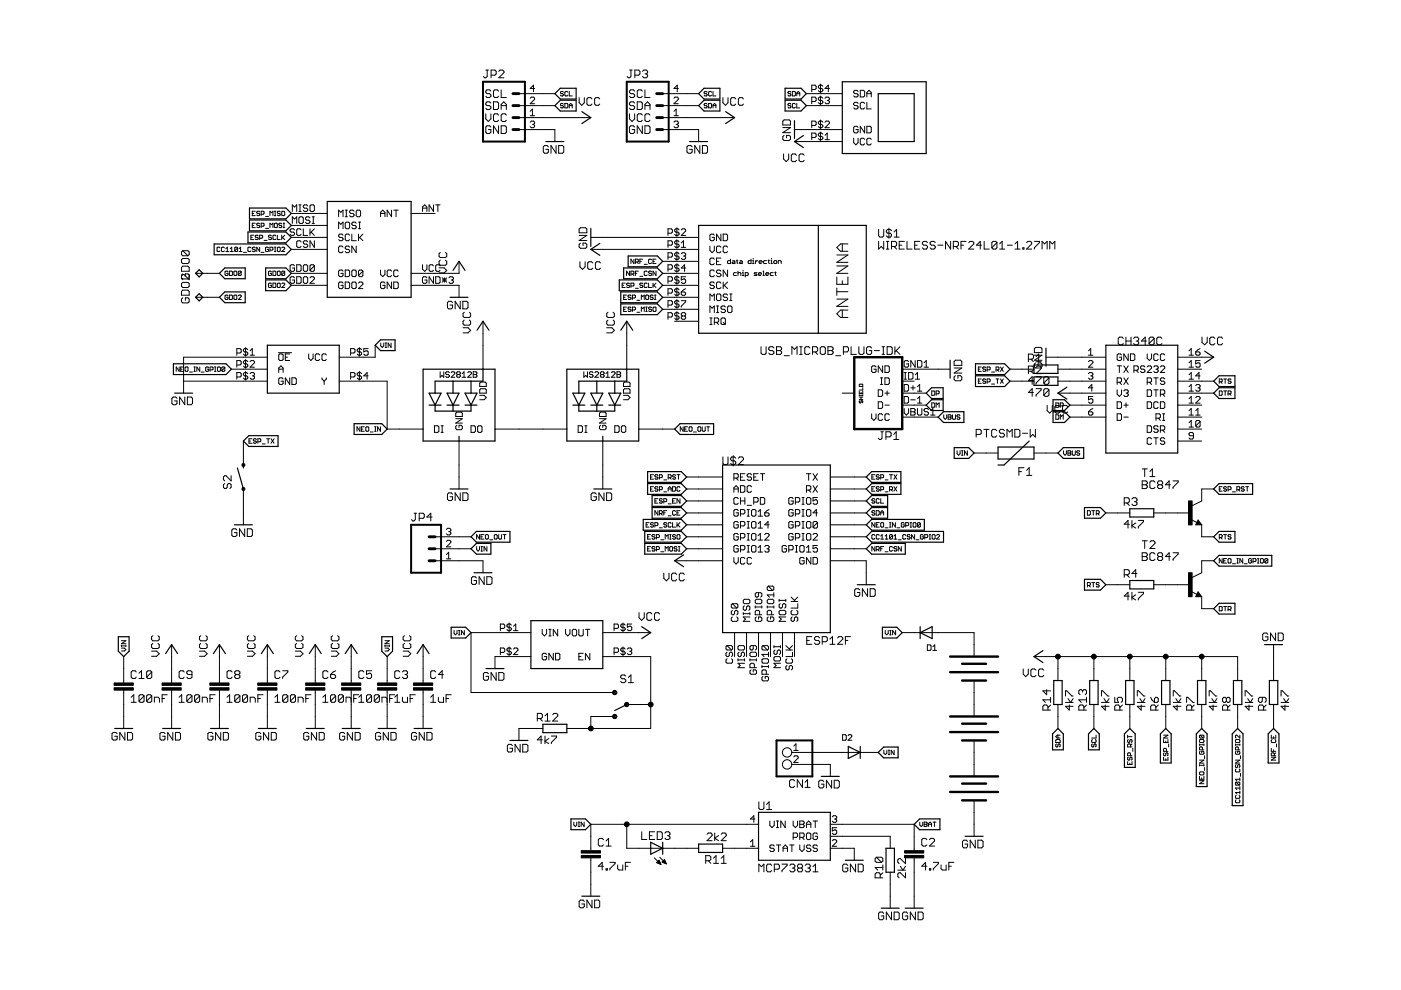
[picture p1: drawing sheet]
<svg xmlns="http://www.w3.org/2000/svg" width="297mm" height="210mm" viewBox="0 0 297 210" stroke-linecap="round" stroke-linejoin="round" font-family="sans-serif">
<g fill="none" stroke="#000" stroke-width=".21">
<path d="M103 14.9h.6M103.3 14.9v1.3l-.3 .3h-.3l-.2-.3M104.1 19.3l-.3-.3h-.5l-.3 .3v.3l.3 .3h.5l.3 .2v.3l-.3 .3h-.5l-.3-.3M104.1 15.9h.8l.3-.2v-.6l-.3-.2h-.8v1.6M105.7 19.3l-.3-.3h-.5l-.3 .3v1.1l.3 .3h.5l.3-.3M105.7 15.1l.3-.2h.6l.2 .2v.3l-1.1 1.1h1.1M106.3 19v1.7h1.1M110 19.9h7.6M113.3 18.8h-.9l.7-.7v1.4M119.4 19.6l-.1-.2h-.3l-.2 .2 .2 .3h.3l.1 .1-.1 .3h-.3l-.2-.1M120.4 19.6l-.2-.2h-.3l-.1 .2v.6l.1 .1 .5-.1M120.7 19.4v.9h.6"/>
<path d="M133.5 14.9h.5M133.8 14.9v1.3l-.3 .3h-.3l-.3-.3M134.6 19.3l-.3-.3h-.6l-.2 .3v.3l.2 .3h.6l.3 .2v.3l-.3 .3h-.6l-.2-.3M134.6 15.9h.8l.3-.2v-.6l-.3-.2h-.8v1.6M136.2 19.3l-.3-.3h-.5l-.3 .3v1.1l.3 .3h.5l.3-.3M136.2 15.1l.3-.2h.5l.3 .2v.3l-.3 .3M136.7 19v1.7h1.1M136.8 15.7h.2M137 15.7l.3 .2v.3l-.3 .3h-.5l-.3-.3M140.5 19.9h7.6M143.8 18.8h-.9l.7-.7v1.4M149.9 19.6l-.1-.2-.5 .2 .2 .3h.3l.1 .1-.1 .3-.5-.1"/>
<path d="M150.9 19.6l-.2-.2h-.3l-.2 .2v.6l.2 .1h.3l.2-.1M151.2 19.4v.9h.6M167.7 19.6l-.2-.2h-.3l-.1 .2 .1 .3h.3l.2 .1-.2 .3h-.3l-.1-.1M168 19.4h.5l.1 .2v.6l-.1 .1h-.5zM168.9 19.9h.7M171 19.9h7.6M172.1 19h.7l.2-.2v-.5l-.2-.2h-.7v1.4M174 17.8v1.9M174.5 18.3l-.3-.2h-.5l-.2 .4 .2 .3h.5l.3 .4-.3 .3h-.5l-.2-.3M175.9 18.8h-1l.7-.7v1.4M181.9 19.4l-.2-.2h-.5l-.2 .4 .2 .3h.5l.2 .4-.2 .3h-.5l-.2-.3M182.4 19.2h.7l.2 .2v.9l-.2 .3h-.7z"/>
<path d="M183.8 19.9h.9M103 24.1v1.1l.5 .6 .6-.6v-1.1M104.1 21.9l-.3-.3h-.5l-.3 .3v.2l.3 .3h.5l.3 .3v.2l-.3 .3h-.5l-.3-.3M104.1 26.9l-.3-.2h-.5l-.3 .2v1.1l.3 .3h.5l.3-.3v-.5h-.6M104.6 21.6h.8l.3 .3v1l-.3 .3h-.8zM105.7 24.4l-.3-.3h-.5l-.3 .3v1.1l.3 .3h.5l.3-.3M105.7 26.7v1.6l-1.1-1.6v1.6M106.3 26.7h.8l.3 .2v1.1l-.3 .3h-.8zM106.3 22.4h1.1M106.3 23.2v-1.1l.5-.5 .6 .5v1.1M107.4 24.4l-.3-.3h-.6l-.2 .3v1.1l.2 .3h.6l.3-.3M110 27.5h7.6v2.5"/>
<path d="M110 22.4h7.6M110 24.9h15.3M112.4 25.9l.2-.2h.5l.2 .2-.2 .5M112.4 20.8l.2-.2h.5l.2 .2v.3l-.9 .9h.9M112.4 23.6l.5-.5v1.4M112.4 24.5h.9M112.9 26.4h.2M113.1 26.4l.2 .2-.2 .5h-.5l-.2-.3M116.3 31.1l-.3-.2h-.6l-.2 .2v1.1l.2 .3h.6l.3-.3v-.5h-.6M117.9 30.9v1.6l-1.1-1.6v1.6M118.4 30.9h.9l.2 .2v1.1l-.2 .3h-.9zM119.4 22.1l-.1-.2h-.3l-.2 .2 .2 .3h.3l.1 .2-.1 .3h-.3l-.2-.2"/>
<path d="M119.8 21.9h.4l.2 .2v.6l-.2 .2h-.4zM120.7 22.9v-.7l.3-.3 .3 .3v.7M120.7 22.4h.6M122.8 20.7v1.1l.5 .5 .6-.5v-1.1M125.5 21l-.3-.3h-.5l-.3 .3v1.1l.3 .2h.5l.3-.2M127.1 21l-.2-.3h-.6l-.2 .3v1.1l.2 .2h.6l.2-.2M133.5 24.1v1.1l.5 .6 .6-.6v-1.1M134.6 21.9l-.3-.3h-.6l-.2 .3v.2l.2 .3h.6l.3 .3v.2l-.3 .3h-.6l-.2-.3M134.6 26.9l-.3-.2h-.6l-.2 .2v1.1l.2 .3h.6l.3-.3v-.5h-.6M135.1 21.6h.8l.3 .3v1l-.3 .3h-.8zM136.2 24.4l-.3-.3h-.5l-.3 .3v1.1l.3 .3h.5l.3-.3M136.2 26.7v1.6l-1.1-1.6v1.6"/>
<path d="M136.7 26.7h.8l.3 .2v1.1l-.3 .3h-.8zM136.7 22.4h1.1M136.7 23.2v-1.1l.6-.5 .5 .5v1.1M137.8 24.4l-.3-.3h-.5l-.3 .3v1.1l.3 .3h.5l.3-.3M140.5 27.5h7.6v2.5M140.5 22.4h7.6M140.5 24.9h15.2M142.9 20.8l.2-.2h.5l.2 .2v.3l-.9 .9h.9M142.9 25.9l.2-.2h.5l.2 .2-.2 .5M142.9 24.5h.9M142.9 23.6l.5-.5v1.4M143.4 26.4h.2"/>
<path d="M143.6 26.4l.2 .2-.2 .5h-.5l-.2-.3M146.7 31.1l-.2-.2h-.6l-.3 .2v1.1l.3 .3h.6l.2-.3v-.5h-.5M148.4 30.9v1.6l-1.1-1.6v1.6M148.9 30.9h.8l.3 .2v1.1l-.3 .3h-.8zM149.9 22.1l-.1-.2-.5 .2 .2 .3h.3l.1 .2-.1 .3-.5-.2M150.2 21.9h.5l.2 .2v.6l-.2 .2h-.5zM151.2 22.9v-.7l.3-.3 .3 .3v.7M151.2 22.4h.6M153.3 20.7v1.1l.5 .5 .5-.5v-1.1M156 21l-.3-.3h-.5l-.3 .3v1.1l.3 .2h.5l.3-.2M157.6 21l-.2-.3h-.6l-.3 .3v1.1l.3 .2h.6l.2-.2M166 25.7l.2-.3h1.1l.3 .3v.8h-1.6z"/>
<path d="M166 27.1h1.6l-1.6 1h1.6M166.1 32.6v1.1l.6 .6 .5-.6v-1.1M166.2 28.7l-.2 .3v.5l.2 .3h1.1l.3-.3v-.5l-.3-.3h-.5v.5M167.7 22.1l-.2-.2h-.3l-.1 .2 .1 .3h.3l.2 .2-.2 .3h-.3l-.1-.2M168.4 27.5h10.2M168.4 30h10.2M168.6 22.1l-.1-.2h-.4l-.1 .2v.6l.1 .2 .5-.2M168.9 32.9l-.3-.3h-.6l-.2 .3v1.1l.2 .3h.6l.3-.3M168.9 20.3v-.6l.3-.3 .4 .3v.6M168.9 21.9v1h.7M170.5 32.9l-.3-.3h-.5l-.3 .3v1.1l.3 .3h.5l.3-.3M171 22.4h7.6"/>
<path d="M172.1 21.5h.7l.2-.2v-.5l-.2-.2h-.7v1.4M172.1 26.6h.7l.2-.2v-.5l-.2-.2h-.7v1.4M172.1 29.1h.7l.2-.2v-.5l-.2-.2h-.7v1.4M174 20.4v1.8M174 25.4v1.9M174 28v1.8M174.5 20.8l-.3-.2h-.5l-.2 .5 .2 .2h.5l.3 .5-.3 .2h-.5l-.2-.2M174.5 25.9l-.3-.2h-.5l-.2 .4 .2 .3h.5l.3 .4-.3 .3h-.5l-.2-.3M174.5 28.4l-.3-.2h-.5l-.2 .5 .2 .2h.5l.3 .5-.3 .2h-.5l-.2-.2M174.9 28.7l.5-.5v1.4M174.9 20.8l.3-.2h.4l.3 .2-.3 .5M174.9 25.9l.3-.2h.4l.3 .2v.2l-1 1h1"/>
<path d="M174.9 29.6h1M175.4 21.3h.2M175.6 21.3l.3 .2-.3 .5h-.4l-.3-.2M181 29.3v.9l.5 .5 .4-.5v-.9M181.9 27l-.2-.2h-.5l-.2 .2v.9l.2 .3h.5l.2-.3v-.4h-.4M181.9 21.9l-.2-.2h-.5l-.2 .5 .2 .2h.5l.2 .5-.2 .2h-.5l-.2-.2M183.3 21.9l-.2-.2h-.5l-.2 .2v1l.2 .2h.5l.2-.2M183.3 29.5l-.2-.2h-.5l-.2 .2v1l.2 .2h.5l.2-.2M183.3 26.8v1.4l-.9-1.4v1.4M183.8 26.8h.7l.2 .2v.9l-.2 .3h-.7zM183.8 20.6v-1l.5-.4 .4 .4v1M183.8 21.7v1.4h.9"/>
<path d="M184.7 29.5l-.2-.2h-.5l-.2 .2v1l.2 .2h.5l.2-.2M38.5 55.1l.3-.3h1l.3 .3v.5l-.3 .3h-1l-.3-.3zM38.5 56.7l.3-.3h1l.3 .3v.8h-1.6zM38.5 58.9l.3 .2h1l.3-.2M38.8 58.1l-.3 .2v.8l.3 .2M38.8 53.1l-.3 .3v.6l.3 .2h1M38.8 53.1h1l.3 .3v.6l-.3 .2M38.8 53.1l1 1.1M40.1 58.2v1.1l-1.1-1.1h-.2l-.3 .3M40.1 58.3l-.3-.2h-.5v.5M41.5 58h5M46.6 52.6l-.1-.2-.5 .2v.6l.2 .1 .4-.1"/>
<path d="M47.6 52.6l-.2-.2-.5 .2v.6l.2 .1 .5-.1M47.9 52.7l.3-.3v.9M47.9 53.3h.6M48.3 57.6l-.1-.1-.5 .1v.7l.2 .1 .4-.1v-.3h-.3M48.6 57.5h.5l.2 .1v.7l-.2 .1h-.5zM48.8 52.7l.3-.3v.9M48.8 53.3h.6M49.6 57.6l.1-.1 .5 .1v.7l-.1 .1-.5-.1zM50.4 52.6l-.2-.2-.4 .2v.6M50.4 52.6v.6l-.2 .1-.4-.1M50.4 52.6l-.6 .6M50.7 53.3h.6"/>
<path d="M50.7 52.7l.3-.3v.9M51.1 57.6v.7l-.1 .1-.5-.1M51.1 57.6l-.1-.1-.5 .1v.7M51.1 57.6l-.6 .7M51.6 53.5h.7M53.2 50.3h.3M53.2 52.6l-.2-.2-.4 .2v.6l.1 .1 .5-.1M53.5 45.3h.3M53.5 47.8h.3M53.8 49.9h-.6v.9h.6M54.1 52.6l-.1-.2-.5 .2 .2 .3h.3l.1 .1-.1 .3-.5-.1M54.1 44.8h-.6v.9h.6"/>
<path d="M54.1 47.3h-.6v1h.6M54.7 50l-.1-.1-.5 .1 .2 .3h.3l.1 .2-.1 .3-.5-.1M55.1 44.9l-.2-.1-.5 .1 .2 .4h.3l.2 .1-.2 .3-.5-.1M55.1 47.5l-.2-.2-.5 .2 .2 .3h.3l.2 .2-.2 .3-.5-.2M55.1 50.5h.4l.2-.5-.6-.1v.9M55.1 52.4v.9l-.7-.9v.9M55.4 45.4h.4l.2-.1-.2-.5h-.4v.9M55.4 48h.4l.2-.2-.2-.5h-.4v1M55.4 53.5h.6M56 51h.6M56.3 45.9h.6M56.3 48.4h.6"/>
<path d="M56.9 52.6l-.1-.2-.5 .2v.6l.2 .1 .4-.1v-.3h-.3M57.2 45.7v-.9l.4 .3 .3-.3v.9M57.2 48.3v-1l.4 .3 .3-.3v1M57.2 53h.5l.2-.4-.7-.2v.9M57.6 57.6l-.2-.1-.5 .1v.7l.5 .1 .2-.4h-.4M57.6 50l-.2-.1-.5 .1 .2 .3h.3l.2 .2-.2 .3-.5-.1M57.9 57.5h.4l.2 .1v.7l-.2 .1h-.4zM58.2 47.5l.1-.2 .5 .2v.6l-.1 .2-.5-.2zM58.2 44.8h.3M58.2 45.7h.3M58.2 52.4h.3M58.2 53.3h.3"/>
<path d="M58.3 44.8v.9M58.3 52.4v.9M58.5 50l-.2-.1-.4 .1v.7l.1 .1 .5-.1M58.8 57.6l.1-.1 .5 .1v.7l-.1 .1-.5-.1zM58.8 52.6l.1-.2 .5 .2v.6l-.1 .1-.5-.1zM58.8 49.9v.9h.6M59.4 44.9l-.1-.1-.5 .1 .1 .4h.4l.1 .1-.1 .3-.5-.1M59.7 47.5l-.1-.2-.5 .2 .2 .3h.3l.1 .2-.1 .3-.5-.2M59.7 49.9v.9M59.7 52.6l.2-.2 .5 .2v.1l-.7 .6h.7M59.9 44.8l.5 .1v.7l-.2 .1-.5-.1v-.7zM59.9 50.3l.5 .5"/>
<path d="M60 47.3h.4M60 48.3h.4M60.2 47.3v1M60.4 57.6v.7l-.2 .1-.5-.1M60.4 57.6l-.5-.1-.2 .1v.7M60.4 49.9l-.7 .6M60.4 57.6l-.7 .7M61.8 50.3h7.6M61.8 58h7.6M61.8 45.3h7.6M61.8 47.8h7.6M61.8 52.9h7.6"/>
<path d="M62 47.4v-1.4l.4 .4 .5-.4v1.4M62 44.8v-1.4l.4 .5 .5-.5v1.4M62.4 56.4l-.2-.3h-.5l-.2 .3v.9l.2 .2h.5l.2-.2v-.5h-.4M62.4 48.7l-.2-.2h-.5l-.2 .5 .2 .2h.5l.2 .5-.2 .2h-.5l-.2-.2M62.4 58.9l-.2-.2h-.5l-.2 .2v.9l.2 .3h.5l.2-.3v-.4h-.4M62.9 56.1h.7l.2 .3v.9l-.2 .2h-.7zM62.9 58.7h.7l.2 .2v.9l-.2 .3h-.7zM63.4 46.2l.2-.2h.5l.2 .2v.9l-.2 .3h-.5l-.2-.3zM63.4 44.8h.4M63.4 43.4h.4M63.6 43.4v1.4M63.8 48.7l-.2-.2h-.5l-.2 .2v1l.2 .2h.5l.2-.2"/>
<path d="M63.8 51.3l-.2-.2h-.5l-.2 .2v.9l.2 .3h.5l.2-.3M64.3 56.4l.2-.3h.5l.2 .3v.9l-.2 .2h-.5l-.2-.2zM64.3 48.5v1.4h.9M64.5 58.7h.5l.2 .2v.9l-.2 .3h-.5l-.2-.3v-.9zM65.2 43.7l-.2-.3h-.5l-.2 .5 .2 .2h.5l.2 .5-.2 .2h-.5l-.2-.2M65.2 51.3l-.2-.2h-.5l-.2 .4 .2 .3h.5l.2 .4-.2 .3h-.5l-.2-.3M65.7 46.2l-.2-.2h-.5l-.2 .4 .2 .3h.5l.2 .4-.2 .3h-.5l-.2-.3M65.7 58.9l.3-.2h.4l.3 .2v.2l-1 1h1M65.7 43.7l.3-.3h.4l.3 .3v.9l-.3 .2h-.4l-.3-.2zM65.7 48.5v1.4M66 49.2l.7 .7M66.2 46h.5"/>
<path d="M66.2 47.4h.5M66.4 46v1.4M66.7 56.4v.9l-.3 .2h-.4l-.3-.2M66.7 56.4l-.3-.3h-.4l-.3 .3v.9M66.7 51.1v1.4l-1-1.4v1.4M66.7 48.5l-1 .9M66.7 56.4l-1 .9M71.8 48.5v-1.4l.5 .5 .4-.5v1.4M71.8 46v-1.4l.5 .4 .4-.4v1.4M72.7 49.9l-.2-.3h-.5l-.2 .5 .2 .2h.5l.2 .5-.2 .2h-.5l-.2-.2M72.7 52.4l-.2-.2h-.5l-.2 .2v.9l.2 .3h.5l.2-.3M72.7 57.5l-.2-.2h-.5l-.2 .2v.9l.2 .3h.5l.2-.3v-.4h-.4"/>
<path d="M73.2 47.3l.2-.2h.5l.2 .2v1l-.2 .2h-.5l-.2-.2zM73.2 57.3h.7l.2 .2v.9l-.2 .3h-.7zM73.2 59.8h.7l.2 .2v1l-.2 .2h-.7zM73.2 46h.5M73.2 44.6h.5M73.4 44.6v1.4M74.1 49.9l-.2-.3h-.5l-.2 .3v.9l.2 .2h.5l.2-.2M74.1 52.4l-.2-.2h-.5l-.2 .4 .2 .3h.5l.2 .4-.2 .3h-.5l-.2-.3M74.6 49.6v1.4h.9M74.8 57.3h.5l.2 .2v.9l-.2 .3h-.5l-.2-.3v-.9zM74.8 59.8h.5l.2 .2v1l-.2 .2h-.5l-.2-.2v-1zM75.1 44.8l-.3-.2h-.4l-.3 .2 .3 .5h.4l.3 .2-.3 .5h-.4l-.3-.3"/>
<path d="M75.5 47.3l-.2-.2h-.5l-.2 .5 .2 .2h.5l.2 .5-.2 .2h-.5l-.2-.2M75.5 44.8l.3-.2h.4l.3 .2v.9l-.3 .3h-.4l-.3-.3zM75.5 52.2v1.4l-.9-1.4v1.4M76 48.5h.5M76 47.1h.5M76 49.6v1.4M76.2 47.1v1.4M76.2 50.3l.7 .7M76.9 57.5l-.2-.2h-.5l-.2 .2v.9M76.9 57.5v.9l-.2 .3h-.5l-.2-.3M76.9 57.5l-.9 .9M76.9 49.6l-.9 1"/>
<path d="M80.7 45.3h.9M80.7 46v-1l.5-.4 .4 .4v1M80.7 57.3v.9l.5 .5 .4-.5v-.9M83 57.5l-.2-.2h-.5l-.2 .2v.9l.2 .3h.5l.2-.3M83 44.6v1.4l-.9-1.4v1.4M83 59.8v1.4l-.9-1.4v1.4M83.5 59.8h.7l.2 .2v1l-.2 .2h-.7zM83.5 44.6h.9M84 44.6v1.4M84.4 57.5l-.2-.2h-.5l-.2 .2v.9l.2 .3h.5l.2-.3M87.2 45.3h5M89.6 56.1v1l.4 .4 .5-.4v-1"/>
<path d="M89.6 44.8v-.9l.4-.5 .5 .5v.9M89.6 44.1h.9M90.5 58.9l-.2-.2h-.5l-.2 .2v.9l.2 .3h.5l.2-.3v-.4h-.5M91.9 56.4l-.2-.3h-.5l-.2 .3v.9l.2 .2h.5l.2-.2M91.9 43.4v1.4l-.9-1.4v1.4M91.9 58.7v1.4l-.9-1.4v1.4M92.4 58.7h.7l.2 .2v.9l-.2 .3h-.7zM92.4 43.4h.9M92.8 43.4v1.4M93.1 56.8h1.1l.5 .5-.5 .6h-1.1M93.3 56.4l-.2-.3h-.5l-.2 .3v.9l.2 .2h.5l.2-.2M93.3 55.2l-.2 .2v.6l.2 .2h1.1l.3-.2v-.6l-.3-.2"/>
<path d="M93.3 53.5l-.2 .3v.5l.2 .3h1.1l.3-.3v-.5l-.3-.3M93.8 59.4h.9M93.8 58.9l.9 .9M94.2 58.9v.9M94.7 58.9l-.9 .9M95.2 58.9l.2-.2h.5l.2 .2-.2 .5M95.7 59.4h.2M95.9 59.4l.2 .2-.2 .5h-.5l-.2-.3M97.3 55.4v2.6h-10.1M122.8 48.5l.3-.2h1l.3 .2v.9h-1.6zM122.8 49.9h1.6l-1.6 1.1h1.6M123 55.5v1.1l.5 .5 .6-.5v-1.1"/>
<path d="M123.1 51.5l-.3 .3v.6l.3 .2h1l.3-.2v-.6l-.3-.3h-.5v.6M125.3 50.3h22.8M125.3 52.9h22.8M125.7 55.8l-.3-.3h-.5l-.3 .3v1.1l.3 .2h.5l.3-.2M127.3 55.8l-.2-.3h-.6l-.3 .3v1.1l.3 .2h.6l.2-.2M133.5 57.5v.9l-.7-.9v.9M133.8 58.1h.5l.1-.5-.1-.1h-.5v.9M134.1 58.1l.3 .3M134.4 54.9v1l-.6-1v1M134.7 55.6h.5l.1-.5-.1-.2h-.5v1M134.7 58h.3M135 55.6l.3 .3"/>
<path d="M135.3 57.5h-.6v.9M135.7 55.4h.3M135.7 58.6h.6M136.3 54.9h-.6v1M136.6 56h.6M137.2 57.6l-.1-.1-.5 .1v.7l.1 .1 .5-.1M138.2 55.1l-.2-.2-.5 .2v.6l.2 .2 .5-.2M138.2 57.6l-.2-.1-.5 .1 .2 .4 .5 .1-.2 .3-.5-.1M138.5 55.4h.3M139.1 54.9h-.6v1h.6M139.1 57.5v.9l-.6-.9v.9M140.5 55.4h7.6"/>
<path d="M140.5 58h7.6M141.6 52h.7l.3-.2v-.5l-.3-.2h-.7v1.4M141.6 57.1h.7l.3-.3v-.4l-.3-.3h-.7v1.4M141.6 49.4h.7l.3-.2v-.5l-.3-.2h-.7v1.4M141.6 54.5h.7l.3-.2v-.5l-.3-.2h-.7v1.4M141.6 59.6h.7l.3-.2v-.5l-.3-.2h-.7v1.4M143.5 48.3v1.8M143.5 50.8v1.9M143.5 53.4v1.8M143.5 55.9v1.9M143.5 58.4v1.9M144 56.4l-.3-.3h-.4l-.3 .5 .3 .2h.4l.3 .5-.3 .2h-.4l-.3-.2"/>
<path d="M144 48.7l-.3-.2h-.4l-.3 .5 .3 .2h.4l.3 .5-.3 .2h-.4l-.3-.2M144 51.3l-.3-.2h-.4l-.3 .4 .3 .3h.4l.3 .4-.3 .3h-.4l-.3-.3M144 53.8l-.3-.2h-.4l-.3 .5 .3 .2h.4l.3 .5-.3 .2h-.4l-.3-.2M144 58.9l-.3-.2h-.4l-.3 .4 .3 .3h.4l.3 .4-.3 .3h-.4l-.3-.3M144.4 48.7l.3-.2h.4l.3 .2v.3l-1 .9h1M144.4 53.8l.3-.2h.4l.3 .2-.3 .5M144.4 52.5h1M144.4 51.5l.5-.4v1.4M144.9 54.3h.2M145.1 54.3l.3 .2-.3 .5h-.4l-.3-.2M145.4 58.7h-1v.7l.7-.3 .3 .3v.4l-.3 .3h-.4l-.3-.3M145.4 56.8h-1l.7-.7v1.4"/>
<path d="M150.5 52.2v.9l.5 .5 .4-.5v-.9M151.4 54.9l-.2-.2h-.5l-.2 .2v1l.2 .2h.5l.2-.2M151.4 49.9l-.2-.3h-.5l-.2 .3v.9l.2 .2h.5l.2-.2v-.5h-.4M151.4 57.5l-.2-.2h-.5l-.2 .2v.9l.2 .3h.5l.2-.3M151.9 55.4h.5M152.8 57.5l-.2-.2h-.5l-.2 .4 .2 .3h.5l.2 .4-.2 .3h-.5l-.2-.3M152.8 49.6v1.4l-.9-1.4v1.4M152.8 52.4l-.2-.2h-.5l-.2 .2v.9l.2 .3h.5l.2-.3M152.8 54.7h-.9v1.4h.9M153.3 49.6h.7l.3 .3v.9l-.3 .2h-.7zM153.3 59.8v1.4M154.3 57.3v1.4l-1-1.4v1.4"/>
<path d="M154.3 59.8l-1 .9M154.3 52.4l-.3-.2h-.4l-.3 .2v.9l.3 .3h.4l.3-.3M154.9 54.9v1l-.7-.2v-.3l.2-.1h.5M155.3 55.3l.5 .1v.5h-.5l-.1-.2 .1-.1h.5M156.1 55.3h.3M156.1 57.8l-.6 .2v.3l.2 .1h.4M156.3 55.1v.6l.1 .2M156.5 58l.4-.2 .2 .2v.4M156.5 57.5v.9M156.9 55.3l.5 .1v.5h-.5l-.2-.2 .2-.1h.5M157.4 57.8h.1v.6M157.4 58.4h.3"/>
<path d="M157.5 57.3v.2M158 58.4h.5l.1-.1v-.3l-.6-.2v.9M159.2 54.9v1h-.4l-.2-.5 .2-.1h.4M159.6 55.9h.3M159.6 55.3h.1v.6M159.7 54.8v.1M160.2 55.3v.6M160.5 57.8h-.5l-.1 .2 .6 .3-.1 .1h-.5M160.7 55.3l-.5 .3M160.8 58.1h.6l-.1-.3-.5 .2v.3l.5 .1M161 55.6h.6l-.2-.3-.4 .1v.3l.4 .2M161.8 58.4h.3"/>
<path d="M161.8 57.5h.1v.9M162.4 58.1h.6l-.1-.3-.5 .2v.3l.5 .1M162.5 55.3l-.6 .1v.3l.2 .2h.4M162.8 55.3h.3M163 55.1v.6l.1 .2M163.4 55.9h.4M163.4 55.3h.2v.6M163.6 54.8v.1M163.9 57.8h-.4l-.2 .2 .2 .4h.4M164.1 55.4l.4-.1 .2 .4-.5 .2-.1-.2zM164.3 57.8h.3M164.4 57.6v.7l.2 .1"/>
<path d="M165 55.9v-.6h.5l.1 .1v.5M177.4 56.4h2.4l-2.4 1.6h2.4M177.4 58.7v1.6h2.4v-1.6M177.4 54.1h2.4l-2.4 1.5h2.4M178.6 51.7v1.6M178.6 59.5v.8M179.8 51.7h-1.6l-.8 .8 .8 .8h1.6M186.3 48.6v1.4l.3 .3h.5l.3-.3v-1.4M186.3 51.2v1.6l.5-.5 .6 .5v-1.6M187.9 52.8h.6M187.9 51.2h.6M188.2 51.2v1.6"/>
<path d="M188.5 48.4v2.1M189 52.3h.8l.3-.3v-.6l-.3-.2h-.8v1.6M189 48.9l-.3-.3h-.5l-.3 .3v.3l.3 .2h.5l.3 .3v.3l-.3 .3h-.5l-.3-.3M189.5 52.3l.6 .5M189.6 49.2l.5-.6v1.7M189.6 50.3h1M190.6 52h.6M191.7 51.2h-1.1v1.6h1.1M192.3 51.2v1.6h1.1M193.9 52h.6M195 51.2h-1.1v1.6h1.1M196.6 51.4l-.2-.2h-.6l-.2 .2v.3l.2 .3h.6l.2 .3v.2l-.2 .3h-.6l-.2-.3"/>
<path d="M198.3 51.4l-.3-.2h-.5l-.3 .2v.3l.3 .3h.5l.3 .3v.2l-.3 .3h-.5l-.3-.3M198.8 52h1.1M201.5 51.2v1.6l-1-1.6v1.6M202.1 52.3h.8l.3-.3v-.6l-.3-.2h-.8v1.6M202.6 52.3l.6 .5M203.8 52h.5M204.8 51.2h-1v1.6M205.4 51.4l.3-.2h.5l.3 .2v.3l-1.1 1.1h1.1M208.1 52h-1.1l.8-.8v1.6M208.7 51.2v1.6h1M211.4 51.4v1.1l-.3 .3h-.5l-.3-.3M211.4 51.4l-.3-.2h-.5l-.3 .2v1.1"/>
<path d="M211.4 51.4l-1.1 1.1M211.9 52.8h1.1M211.9 51.7l.6-.5v1.6M213.6 52h1.1M215.2 52.8h1.1M215.2 51.7l.6-.5v1.6M216.9 52.5h.2v.3h-.2zM217.7 51.4l.2-.2h.6l.2 .2v.3l-1 1.1h1M219.3 51.2h1.1v.2l-1.1 1.1v.3M220.9 52.8v-1.6l.6 .5 .5-.5v1.6M222.6 52.8v-1.6l.5 .5 .5-.5v1.6M38 77.8v.9l-.6-.9v.9"/>
<path d="M38.3 78.3h.3M38.5 61.8l.3-.3h1l.3 .3v.8h-1.6zM38.5 60.1l.3-.2h1l.3 .2v.6l-.3 .3h-1l-.3-.3zM38.8 63.1l-.3 .3v.6l.3 .2h1l.3-.2v-.6l-.3-.3h-.5v.6M38.9 77.8h-.6v.9h.6M39.2 78l.2-.2 .5 .2v.6l-.2 .1-.5-.1zM40.2 78.9h.6M41.1 77.8h.3M41.1 78.7h.3M41.3 77.8v.9M41.5 63h5M42.4 77.8v.9l-.7-.9v.9"/>
<path d="M42.7 78.9h.6M44.2 78l-.1-.2-.5 .2v.6l.2 .1 .4-.1v-.3h-.3M44.5 78.4h.5l.2-.1v-.3l-.7-.2v.9M45.5 77.8h.3M45.5 78.7h.3M45.6 77.8v.9M46.2 77.8l.5 .2v.6l-.1 .1-.5-.1v-.6zM47.7 78l-.5-.2-.2 .2v.6M47.7 78l-.7 .6M47.7 78v.6l-.2 .1-.5-.1M48.3 62.7l-.1-.1-.5 .1v.7l.2 .1 .4-.1v-.4h-.3M48.6 62.6h.5l.2 .1v.7l-.2 .1h-.5z"/>
<path d="M49.1 78.3h7.6M49.6 62.7l.1-.1 .5 .1v.7l-.1 .1-.5-.1zM50.2 79.9h.7l.2-.2v-.5l-.2-.2h-.7v1.4M50.2 77.4h.7l.2-.2v-.5l-.2-.2h-.7v1.4M50.2 74.8h.7l.2-.2v-.5l-.2-.2h-.7v1.4M50.5 62.7l.2-.1 .4 .1-.6 .8h.6M52.1 73.7v1.8M52.1 76.2v1.9M52.1 78.8v1.8M52.5 74.1l-.2-.2h-.5l-.2 .2 .2 .5h.5l.2 .2-.2 .5h-.5l-.2-.2M52.5 79.2l-.2-.2h-.5l-.2 .2 .2 .5h.5l.2 .2-.2 .5h-.5l-.2-.2M52.5 76.7l-.2-.2h-.5l-.2 .2 .2 .5h.5l.2 .2-.2 .5h-.5l-.2-.3"/>
<path d="M53 75.3h1M53 79.2l.3-.2h.4l.3 .2-.3 .5M53 76.7l.3-.2h.4l.3 .2v.2l-1 1h1M53 74.4l.5-.5v1.4M53.5 79.7h.2M53.7 79.7l.3 .2-.3 .5h-.4l-.3-.2M56.7 75.7h-17.8v7.7M57.6 60.2l-.2-.2-.5 .2v.6l.5 .2 .2-.5h-.4M57.9 60h.4l.2 .2v.6l-.2 .2h-.4zM58.9 60l.5 .2v.6l-.1 .2-.5-.2v-.6zM59 74.8h2.8M59.1 75.3l.2-.3h.5l.2 .3v.9l-.2 .2h-.5l-.2-.2z"/>
<path d="M59.1 78.3h.9M59.1 79v-1l.5-.4 .4 .4v1M59.7 60.2l.2-.2 .5 .2v.1l-.7 .7h.7M60.5 75.7h.5M61.4 75h-.9v1.4h.9M61.8 60.5h7.6M65.4 75v1l.5 .4 .5-.4v-1M67.8 75.3l-.3-.3h-.4l-.3 .3v.9l.3 .2h.4l.3-.2M69.2 75.3l-.2-.3h-.5l-.2 .3v.9l.2 .2h.5l.2-.2M72.7 60l-.2-.2h-.5l-.2 .2v1l.2 .2h.5l.2-.2v-.5h-.4M74.3 74.8h.7l.3-.2v-.5l-.3-.2h-.7v1.4M74.3 79.9h.7l.3-.2v-.5l-.3-.2h-.7v1.4"/>
<path d="M76 60l.2-.2h.5l.2 .2v.3l-.9 .9h.9M76.2 73.7v1.8M76.2 78.8v1.8M76.7 74.1l-.3-.2h-.4l-.3 .5 .3 .2h.4l.3 .5-.3 .2h-.4l-.3-.2M76.7 79.2l-.3-.2h-.4l-.3 .5 .3 .2h.4l.3 .5-.3 .2h-.4l-.3-.2M78.1 79.7h-1l.7-.7v1.4M78.1 73.9h-1v.7l.7-.2 .3 .2v.5l-.3 .2h-.4l-.3-.2M79.5 73.2v2.5h-7.6M80.7 72.7v.6l.3 .4 .4-.4v-.6M81.6 60l-.2-.2h-.5l-.2 .2v1l.2 .2h.5l.2-.2v-.5h-.4M81.7 73.7h.3M81.7 72.7h.3"/>
<path d="M81.8 72.7v1M82.9 72.7v1l-.6-1v1M87.2 60.5h10.1v2.5M93.3 78.8v1.2l.4-.4 .4 .4v-1.2M95.3 79l-.2-.2h-.4l-.2 .2 .2 .4h.4l.2 .2-.2 .4h-.4l-.2-.2M95.7 79l.1-.2h.4l.2 .2v.2l-.7 .8h.7M95.9 64.1l-.2-.2h-.6l-.2 .2v1.1l.2 .3h.6l.2-.3v-.5h-.5M97 79.4l-.2-.2 .2-.4h.4l.2 .2-.2 .4M97 79.4l-.2 .2 .2 .4h.4l.2-.2-.2-.4M97 79.4h.4M97.6 63.9v1.6l-1.1-1.6v1.6M98 80h.8"/>
<path d="M98 79.2l.4-.4v1.2M98.1 63.9h.9l.2 .2v1.1l-.2 .3h-.9zM98.2 69.5h1.1l.5 .5-.5 .6h-1.1M98.4 67.9l-.2 .2v.6l.2 .2h1.1l.3-.2v-.6l-.3-.2M98.4 66.2l-.2 .3v.5l.2 .3h1.1l.3-.3v-.5l-.3-.3M99.2 79l.2-.2h.3l.2 .2v.2l-.7 .8h.7M100.3 78.8h.6l.2 .2-.2 .4 .2 .4-.2 .2h-.6zM100.3 79.4h.6M102.4 68.1v10.2M123.8 78.8v1.2l.4-.4 .4 .4v-1.2M125.7 79l-.2-.2h-.3l-.2 .2 .2 .4h.3l.2 .2-.2 .4h-.3l-.2-.2M126.1 79l.2-.2h.4l.2 .2v.2l-.8 .8h.8"/>
<path d="M127.5 79.4l-.2-.2 .2-.4h.4l.2 .2-.2 .4M127.5 79.4l-.2 .2 .2 .4h.4l.2-.2-.2-.4M127.5 79.4h.4M128.5 80h.7M128.5 79.2l.4-.4v1.2M128.6 69.5h1.1l.6 .5-.6 .6h-1.1M128.9 67.9l-.3 .2v.6l.3 .2h1.1l.3-.2v-.6l-.3-.2M128.9 66.2l-.3 .3v.5l.3 .3h1.1l.3-.3v-.5l-.3-.3M129.6 79l.2-.2h.4l.2 .2v.2l-.8 .8h.8M130.8 78.8h.6l.2 .2-.2 .4 .2 .4-.2 .2h-.6zM130.8 79.4h.6M131.9 60.5h.3"/>
<path d="M132.2 63h.3M132.2 65.6h.3M132.5 60h-.6v1h.6M132.8 65.1h-.6v.9h.6M132.8 62.6h-.6v.9h.6M132.9 68.1v10.2M133.5 60.2l-.2-.2-.5 .2 .2 .3 .5 .1-.2 .4-.5-.2M133.8 60.6h.5l.1-.4-.1-.2h-.5v1M133.8 65.3l-.5-.2-.1 .3 .4 .2 .2 .3-.2 .1-.4-.1M133.8 62.7l-.5-.1-.1 .3 .4 .1 .2 .4-.2 .1-.4-.1M134.1 63.2h.5l.1-.2v-.3l-.6-.1v.9M134.1 65.7h.5l.1-.1v-.3l-.6-.2v.9"/>
<path d="M134.7 61.1h.6M135 66.2h.7M135 63.7h.7M136 63.5v-.9l.3 .3 .3-.3v.9M136 66v-.9l.3 .3 .3-.3v.9M136.3 60.2l-.2-.2-.4 .2 .1 .3 .5 .1-.2 .4-.4-.2M136.9 62.7l.2-.1 .4 .1v.7l-.1 .1-.5-.1zM136.9 65.1h.3M136.9 66h.3M137.1 65.1v.9M137.2 60.2l-.1-.2-.5 .2v.6l.1 .2 .5-.2M137.5 60v1h.7"/>
<path d="M138.2 65.3l-.2-.2-.5 .2 .2 .3 .5 .1-.2 .3-.5-.1M138.5 60v1M138.5 65.3l.1-.2 .5 .2v.6l-.2 .1-.4-.1zM138.5 62.7l-.5-.1-.2 .3 .5 .1 .2 .4-.2 .1-.5-.1M138.6 60.5l.5 .5M138.8 62.6h.3M138.8 63.5h.3M138.9 62.6v.9M139.1 60l-.6 .6M140.5 60.5h7.6M140.5 63h7.6M140.5 65.6h7.6"/>
<path d="M141.6 64.7h.7l.3-.2v-.5l-.3-.2h-.7v1.4M141.6 62.1h.7l.3-.2v-.5l-.3-.2h-.7v1.4M141.6 67.2h.7l.3-.2v-.5l-.3-.2h-.7v1.4M143 68.1h5.1M143.5 61v1.8M143.5 63.5v1.9M143.5 66.1v1.8M144 66.5l-.3-.2h-.4l-.3 .5 .3 .2h.4l.3 .5-.3 .2h-.4l-.3-.2M144 61.4l-.3-.2h-.4l-.3 .5 .3 .2h.4l.3 .5-.3 .2h-.4l-.3-.2M144 64l-.3-.2h-.4l-.3 .4 .3 .3h.4l.3 .4-.3 .3h-.4l-.3-.3M144.4 61.9h.7l.3 .5-.3 .2h-.4l-.3-.2zM144.4 63.8h1v.2l-1 .9v.3"/>
<path d="M144.7 67l-.3-.2 .3-.5h.4l.3 .2-.3 .5M144.7 67l-.3 .2 .3 .5h.4l.3-.2-.3-.5M144.7 67h.4M145.4 61.2l-1 .7M150.5 63.7v-1.4l.5 .5 .4-.5v1.4M150.5 66.3v-1.4l.5 .4 .4-.4v1.4M150.5 68.8h.5M150.5 67.4h.5M150.7 67.4v1.4M151.4 60l-.2-.2h-.5l-.2 .5 .2 .2h.5l.2 .5-.2 .2h-.5l-.2-.2M151.4 68.3h.7l.3-.2v-.5l-.3-.2h-.7v1.4M151.9 66.3h.5"/>
<path d="M151.9 64.9h.5M151.9 68.3l.5 .5M152.1 62.3h.5l.2 .3v.9l-.2 .2h-.5l-.2-.2v-.9zM152.1 64.9v1.4M152.8 60l-.2-.2h-.5l-.2 .2v1l.2 .2h.5l.2-.2M153.1 67.4h.5l.2 .2v1l-.2 .2h-.5l-.2-.2v-1zM153.3 68.3l.5 .5M153.6 60.5l.7 .7M153.8 65.1l-.2-.2h-.5l-.2 .4 .2 .3h.5l.2 .4-.2 .3h-.5l-.2-.3M154.3 62.6l-.3-.3h-.4l-.3 .5 .3 .2h.4l.3 .5-.3 .2h-.4l-.3-.2M154.3 65.1l.2-.2h.5l.2 .2v.9l-.2 .3h-.5l-.2-.3zM154.7 62.3h.5"/>
<path d="M154.7 63.7h.5M155 62.3v1.4M161.4 73.5v1.4l.2 .2h.6l.2-.2v-1.4M164.1 73.8l-.3-.3h-.5l-.3 .3v.3l.3 .2h.5l.3 .3v.3l-.3 .2h-.5l-.3-.2M164.6 73.5h.8l.3 .3v.3l-.3 .2 .3 .3v.3l-.3 .2h-.8zM164.6 74.3h.8M166.3 75.4h1M167.9 75.1v-1.6l.5 .6 .6-.6v1.6M169.5 75.1h.6M169.5 73.5h.6M169.8 73.5v1.6M171.7 73.8l-.3-.3h-.5l-.3 .3v1.1l.3 .2h.5l.3-.2"/>
<path d="M172.3 74.6h.8l.3-.3v-.5l-.3-.3h-.8v1.6M172.8 74.6l.6 .5M173.9 73.8l.3-.3h.5l.3 .3v1.1l-.3 .2h-.5l-.3-.2zM175.5 73.5h.9l.2 .3v.3l-.2 .2 .2 .3v.3l-.2 .2h-.9zM175.5 74.3h.9M177.2 75.4h1.1M177.4 61.1v1.5M177.4 63.4h2.4l-2.4 1.6h2.4M177.4 61.8h2.4M178.6 65.7v1.6M178.8 74.6h.8l.3-.3v-.5l-.3-.3h-.8v1.6M179.8 65.7h-1.6l-.8 .8 .8 .8h1.6"/>
<path d="M180.4 73.5v1.6h1.1M182.1 73.5v1.4l.3 .2h.5l.3-.2v-1.4M184.8 73.8l-.3-.3h-.5l-.3 .3v1.1l.3 .2h.5l.3-.2v-.6h-.5M185.4 74.3h1.1M185.7 77.8l-.2-.2h-.5l-.2 .2v.9l.2 .3h.5l.2-.3v-.4h-.4M187 75.1h.5M187 73.5h.5M187.1 77.6v1.4l-.9-1.4v1.4M187.3 73.5v1.6M187.6 77.6h.7l.3 .2v.9l-.3 .3h-.7zM188.1 73.5h.8l.3 .3v1.1l-.3 .2h-.8zM189.7 73.5v1.6"/>
<path d="M190 74.3l.8 .8M190.8 73.5l-1.1 1.1M191.3 78.3h10.1M191.7 79h.5M191.9 79v1.4M192.6 76.7l-.2-.2h-.5l-.2 .2v.9l.2 .3h.5l.2-.3v-.4h-.4M192.6 79h.7l.3 .2v1l-.3 .2h-.7zM194 76.5v1.4l-.9-1.4v1.4M194.1 79.5l.4-.5v1.4M194.5 76.5h.7l.3 .2v.9l-.3 .3h-.7zM195.9 77.9h.9M195.9 76.9l.5-.4v1.4"/>
<path d="M202.3 76.6l.3-.2h1l.3 .2v.9h-1.6zM202.3 78h1.6l-1.6 1.1h1.6M202.6 79.7l-.3 .2v.6l.3 .2h1l.3-.2v-.6l-.3-.2h-.5v.5M207.4 78.3h.4M208 77.8h-.6v.9h.6M209 78l-.5-.2-.1 .3 .1 .2h.3l.2 .3-.2 .1-.4-.1M209.3 78.4h.5l.1-.1v-.3l-.6-.2v.9M210.2 78.9h.7M211.2 78.4h.4l.2-.4-.2-.2h-.4v.9M211.5 78.4l.3 .3M212.1 77.8l.6 .9M212.7 77.8l-.6 .9"/>
<path d="M214.1 78.3h5.1M218 78.7h.8l.3-.3v-.5l-.3-.3h-.8v1.6M218 76.2h.8l.3-.3v-.6l-.3-.2h-.8v1.6M218.6 76.2l.5 .5M218.6 78.7l.5 .5M219.3 75.3h1.6l-1.6 1.1h1.6M219.6 73.7h1.1l.2 .2v.9h-1.6v-.9zM219.6 76.9l-.3 .3v.5l.3 .3h1.1l.2-.3v-.5l-.2-.3h-.6v.6M219.7 79.9h1v.2l-1 1.1v.3M219.7 77.9l.2-.3h.6l.2 .3v.2l-1 1.1h1M219.7 75.6l.5-.5v1.6M219.7 76.7h1"/>
<path d="M221.8 75.7h12.7M224.3 78.3h10.2M230.8 79.2l.2-.2h.5l.2 .2-.2 .5M230.8 75.3h.9M230.8 76.7l.2-.2h.5l.2 .2v.2l-.9 1h.9M230.8 74.4l.4-.5v1.4M231.2 79.7h.3M231.5 79.7l.2 .2-.2 .5h-.5l-.2-.2M236.9 77.6h.9M237.3 77.6v1.4M237.8 75.3l-.2-.3h-.5l-.2 .3v.9l.2 .2h.5l.2-.2v-.5h-.5M238.2 71.8l-.3-.3h-.6l-.2 .3v1l.2 .3h.6l.3-.3"/>
<path d="M238.3 77.6l.9 1.4M238.7 71.5v1.6M238.7 72.3h1.1M239.2 75v1.4l-.9-1.4v1.4M239.2 77.6l-.9 1.4M239.7 75h.7l.2 .3v.9l-.2 .2h-.7zM239.8 71.5v1.6M240.3 71.8l.3-.3h.6l.2 .3v.2l-.2 .3M240.4 78.5h.7l.2-.2v-.5l-.2-.2h-.7v1.4M240.9 78.5l.4 .5M240.9 72.3h.3M241.2 72.3l.2 .3v.2l-.2 .3h-.6l-.3-.3"/>
<path d="M242.7 77.8l-.2-.2h-.5l-.2 .4 .2 .3h.5l.2 .4-.2 .3h-.5l-.2-.3M243.1 72.3h-1.1l.8-.8v1.6M243.2 75v1l.5 .4 .5-.4v-1M243.2 77.8l.3-.2h.4l.3 .2v.2l-1 1h1M244.6 77.8l.3-.2h.4l.3 .2-.3 .5M244.7 71.8l-.3-.3h-.5l-.3 .3v1M244.7 71.8v1l-.3 .3h-.5l-.3-.3M244.7 71.8l-1.1 1M245.1 78.3h.2M245.3 78.3l.3 .2-.3 .5h-.4l-.3-.3M245.6 75.3l-.3-.3h-.4l-.3 .3v.9l.3 .2h.4l.3-.2M246 77.8l.3-.2h.4l.3 .2v.2l-1 1h1"/>
<path d="M246.3 71.8l-.2-.3h-.6l-.2 .3v1l.2 .3h.6l.2-.3M247 75.3l-.3-.3h-.4l-.3 .3v.9l.3 .2h.4l.3-.2M249.7 78.3h5.1M249.7 75.7h7.6M252.1 75.3h.9M252.1 77.9h.9M252.1 74.4l.5-.5v1.4M252.1 76.9l.5-.4v1.4M252.1 79.5l.5-.5v1.4M253.5 74.6h.7l.2 .5-.2 .2h-.5l-.2-.2zM254.4 79.7h-.9l.7-.7v1.4M254.4 73.9l-.9 .7"/>
<path d="M254.4 76.5h-.9v.7l.5-.3 .4 .3v.4l-.2 .3h-.5l-.2-.3M254.8 71.5v1.1l.6 .5 .5-.5v-1.1M257.6 71.8l-.3-.3h-.5l-.3 .3v1l.3 .3h.5l.3-.3M259.2 71.8l-.2-.3h-.6l-.3 .3v1l.3 .3h.6l.2-.3M37.5 84.5l-.2-.3h-.6l-.3 .3v1l.3 .3h.6l.2-.3v-.5h-.5M38.9 80.8h17.8M39.2 84.2v1.6l-1.1-1.6v1.6M39.7 84.2h.8l.3 .3v1l-.3 .3h-.8zM51.6 93.5v5.1M52.8 93.5h.3M53.4 93h-.6v1h.6M54.4 93.2l-.2-.2-.5 .2 .2 .3 .5 .2-.2 .3-.5-.2"/>
<path d="M54.7 93.7h.4l.2-.2-.2-.5h-.4v1M55.6 94.1h.6M56.5 93h.7M56.9 93v1M57.5 93l.6 1M58.1 93l-.6 1M60 80.3l-.2-.2h-.5l-.2 .2v1l.2 .2h.5l.2-.2v-.5h-.4M61.4 80.1v1.4l-.9-1.4v1.4M61.9 80.1h.7l.2 .2v1l-.2 .2h-.7zM68.3 80.1v.2l.4 .5M68.7 80.8v.7M69.2 80.1v.2l-.5 .5"/>
<path d="M71.9 80.8h10.2v10.2h7.6M76.3 90.5v.9l-.6-.9v.9M76.6 91h.3M77.2 90.5h-.6v.9h.6M77.7 90.5l.5 .2v.6l-.2 .1h-.3l-.1-.1v-.6zM78.5 91.6h.6M79.4 90.5h.3M79.4 91.4h.3M79.6 90.5v.9M80.7 90.5v.9l-.6-.9v.9M92.1 90.3h.7l.2 .2v.9l-.2 .3h-.7zM93.5 91.7h.5"/>
<path d="M93.5 90.3h.5M93.7 90.3v1.4M96.6 88.8h1.4l-1.4 .9h1.4M96.9 90.2l-.3 .2v.5l.3 .2h.9l.2-.2v-.5l-.2-.2h-.5v.4M96.9 87.4h.9l.2 .2v.7h-1.4v-.7zM97.3 93.5v10.2M99.9 90.3h.7l.2 .2v.9l-.2 .3h-.7zM101.3 90.5l.2-.2h.5l.2 .2v.9l-.2 .3h-.5l-.2-.3zM101.7 83.8h.9l.5 .5-.5 .5h-.9M101.7 81.2l.2-.2h1l.2 .2v.7h-1.4zM101.9 82.4h1l.2 .3v.7h-1.4v-.7zM104.9 91h15.3"/>
<path d="M122.6 90.3h.7l.2 .2v.9l-.2 .3h-.7zM124 91.7h.5M124 90.3h.5M124.2 90.3v1.4M127.1 87.6l.2-.2h1l.2 .2v.7h-1.4zM127.1 88.8h1.4l-1.4 .9h1.4M127.3 90.2l-.2 .2v.5l.2 .2h1l.2-.2v-.5l-.2-.2h-.5v.4M127.8 93.5v10.2M130.3 90.3h.7l.3 .2v.9l-.3 .3h-.7zM131.7 90.5l.3-.2h.4l.3 .2v.9l-.3 .3h-.4l-.3-.3zM132.2 82.7l.2-.3h.9l.3 .3v.7h-1.4zM132.2 83.8h.9l.5 .5-.5 .5h-.9"/>
<path d="M132.2 81.2l.2-.2h.9l.3 .2v.7h-1.4zM135.4 91h7.6M144.8 90.5v.9l-.6-.9v.9M145.2 91h.3M145.8 90.5h-.6v.9h.6M146.2 90.5l.5 .2v.6l-.1 .1h-.4l-.1-.1v-.6zM147 91.6h.7M148.1 90.5l.5 .2v.6l-.2 .1-.4-.1v-.6zM148.9 90.5v.8l.2 .1h.3l.1-.1v-.8M149.8 90.5h.7M150.1 90.5v.9M153.3 96.9v1.3l.2 .3h.6l.2-.3v-1.3"/>
<path d="M155.4 96.6v2.2M156 97.2l-.3-.3h-.5l-.3 .3v.2l.3 .3h.5l.3 .3v.2l-.3 .3h-.5l-.3-.3M156.5 97.2l.3-.3h.6l.2 .3v.2l-1.1 1.1h1.1M178.6 83.4h2.5M182.2 81.6l.6-.2 .1 .5h-.7zM182.2 83.8h.7M182.2 83v.4h.7v-.4M182.2 83.7v.2M182.2 84.7h.7M182.2 84.2h.7M182.3 84.9l-.1 .2 .1 .3 .3-.1 .1-.4 .2 .2-.1 .3M182.6 83.2v.2"/>
<path d="M182.6 84.2v.5M182.9 82.2v.5h-.7M182.9 83.7v.2M184.8 87.7v1l.5 .4 .4-.4v-1M186.2 82.7h.7l.2 .2v.9l-.2 .3h-.7zM186.2 85.2h.7l.2 .2v1l-.2 .2h-.7zM186.7 81.5h.4M186.7 80.1h.4M186.8 91.5h.5M186.9 80.1v1.4M187 91.5v1.4l-.2 .3h-.3l-.3-.3M187.1 88l-.2-.3h-.5l-.2 .3v.9l.2 .2h.5l.2-.2"/>
<path d="M187.6 83.4h1M187.6 80.1h.7l.3 .2v1l-.3 .2h-.7zM187.6 85.9h1M187.8 92.6h.9l.2-.2v-.6l-.2-.3h-.9v1.7M188.1 82.9v.9M188.6 88l-.3-.3h-.4l-.3 .3v.9l.3 .2h.4l.3-.2M189.5 93.2h1.1M189.5 92.1l.5-.6v1.7M191.3 83.4h5.1M191.3 85.9h5.1M191.3 88.4h7.6M191.3 80.8h2.5"/>
<path d="M191.7 81.5h.7l.2 .3v.9l-.2 .2h-.7zM191.7 84.1h.7l.2 .2v.9l-.2 .3h-.7zM191.7 86.6v.9l.5 .5 .4-.5v-.9M191.7 80.4h.5M193.1 86.6h.7l.2 .2-.2 .5 .2 .5-.2 .2h-.7zM193.1 84.8h.9M193.1 87.3h.7M193.1 82.2h.9M193.6 81.8v.9M194.1 80.4h.9M194.5 86.6v1.2l.3 .2h.4l.3-.2v-1.2M194.5 85.5h1"/>
<path d="M194.5 84.5l.5-.4v1.4M194.5 82l.5-.5v1.4M194.5 82.9h1M196.8 86.8l-.2-.2h-.4l-.3 .5 .3 .2h.4l.2 .5-.2 .2h-.4l-.3-.2M197.3 87.1l.5-.5v1.4M197.3 88h.9M197.5 82.9l.7 .1v.7l-.2 .1h-.5zM197.5 85.4l.7 .2v.6l-.2 .2h-.5zM198.5 83.5h.4l.2-.1v-.4l-.6-.1v.9M198.5 86.4v-1l.3 .3 .3-.3v1M200.1 87.9v.7l.3 .3 .3-.3v-.7M201 87.9h.5l.2 .2-.2 .3 .2 .4-.2 .1h-.5z"/>
<path d="M201 88.4h.5M202 87.9v.9l.1 .1 .5-.1v-.9M202.9 95.6v.6l.3 .3 .4-.3v-.6M203.5 88.1l-.1-.2h-.3l-.2 .4 .2 .1h.3l.1 .4-.1 .1-.5-.1M203.9 96.5h.3M203.9 95.6h.3M204 95.6v.9M205.1 95.6v.9l-.6-.9v.9M206.5 96.1h5.1M207 92.1h.8l.2-.2v-.6l-.2-.3h-.8v1.7M207.4 80.8h.4M208 80.3h-.6v1h.6"/>
<path d="M208.6 91h1.1M209 80.5l-.5-.2-.1 .3 .1 .2h.3l.2 .3-.2 .2-.4-.2M209.1 91v1.7M209.3 81h.5l.1-.2v-.3l-.6-.2v1M210.2 81.4h.7M211.2 80.3h.6M211.3 91.3l-.2-.3h-.6l-.3 .3v1.1l.3 .3h.6l.2-.3M211.5 80.3v1M212.1 80.3l.6 1M212.7 80.3l-.6 1M213 91.3l-.3-.3h-.5l-.3 .3v.3l.3 .3h.5l.3 .2v.3l-.3 .3h-.5l-.3-.3M213.5 92.7v-1.7l.6 .6 .5-.6v1.7"/>
<path d="M214.1 80.8h5.1M215.2 91h.8l.2 .3v1.1l-.2 .3h-.8zM216 100h.6M216.8 91.9h1.1M217.1 99.2h-1.1v1.6M217.7 99.7l.5-.5v1.6M218.4 91v1.7l.6-.6 .5 .6v-1.7M219.1 80.7h-1.1l.8-.8v1.6M219.1 83.2h-1.1l.8-.8v1.6M219.2 96.1h5.1M219.7 82.4h1v.3l-1 1.1v.2M222 86v1.1l.5 .5 .6-.5v-1.1"/>
<path d="M222.4 80.1l-.3-.2h-.5l-.3 .2v1.1M222.4 82.7l-.3-.3h-.5l-.3 .3v1.1M222.4 80.1v1.1l-.3 .3h-.5l-.3-.3M222.4 82.7v1.1l-.3 .2h-.5l-.3-.2M222.4 80.1l-1.1 1.1M222.4 82.7l-1.1 1.1M223.9 85.4h.4l.2 .2v.6l-.2 .2h-.4zM223.9 87.9h.4l.2 .2v.7l-.2 .1h-.4zM224.3 83.4h10.2M224.3 80.8h10.2M224.7 86.2l-.2-.2h-.6l-.3 .2v1.1l.3 .3h.6l.2-.3M224.8 86h.5l.1-.4-.1-.2h-.5v1"/>
<path d="M224.8 88.9v-1l.3 .4 .3-.4v1M225.5 95.6v.6l.3 .3 .3-.3v-.6M226.4 86.2l-.3-.2h-.5l-.3 .2v1.1l.3 .3h.5l.3-.3M226.4 95.6h.5l.2 .1-.2 .4 .2 .3-.2 .1h-.5zM226.4 96.1h.5M226.8 85.9h7.7M226.8 88.4h7.7M227.4 95.6v.8l.1 .1 .5-.1v-.8M228.9 95.7l-.1-.1-.5 .1 .2 .4 .4 .1-.1 .3-.5-.1M230.8 87.3h.7l.2 .5-.2 .2h-.5l-.2-.2zM231.7 84.1h-.9v.7l.7-.3 .2 .3v.4l-.2 .3h-.5l-.2-.3M231.7 82.2h-.9l.7-.7v1.4"/>
<path d="M231.7 86.6l-.9 .7M236.9 87.7h.7l.2 .3v.9l-.2 .2h-.7zM236.9 85.2h.7l.2 .2v1l-.2 .2h-.7zM236.9 81h.7l.2-.2v-.5l-.2-.2h-.7v1.4M236.9 82.7v.9l.4 .5 .5-.5v-.9M237.3 81l.5 .5M238.3 85.9h.9M238.3 82.9l.2-.2h.5l.2 .2-.2 .5M238.3 80.1l.9 1.4M238.3 88.4h.9M238.7 83.4h.3M238.7 85.4v1"/>
<path d="M239 83.4l.2 .2-.2 .5h-.5l-.2-.3M239.2 80.1l-.9 1.4M242.2 99.4h1M242.7 99.4v1.6M243.2 81h.7l.3-.2v-.5l-.3-.2h-.7v1.4M243.2 82.7h.7l.3 .2v.9l-.3 .3h-.7zM243.2 85.2h.7l.3 .2v1l-.3 .2h-.7zM243.2 90.3h.7l.3 .2v.9l-.3 .3h-.7zM243.7 81l.5 .5M243.8 100l.5-.6v1.6M244.2 93l-.3-.2h-.4l-.3 .2v1l.3 .2h.4l.3-.2M244.6 82.7h1"/>
<path d="M244.6 80.1h1M244.6 92.8h1M245.1 88.7h.7l.2-.3v-.4l-.2-.3h-.7v1.4M245.1 80.1v1.4M245.1 82.7v1.4M245.1 92.8v1.4M245.6 90.5l-.3-.2h-.4l-.3 .4 .3 .3h.4l.3 .4-.3 .3h-.4l-.3-.3M245.6 85.4l-.3-.2h-.4l-.3 .2v1l.3 .2h.4l.3-.2M245.6 88.7l.4 .4M246 91.2h.7l.3-.2v-.5l-.3-.2h-.7v1.4M246 85.2h.7l.3 .2v1l-.3 .2h-.7zM246 83.6h.7l.3-.2v-.5l-.3-.2h-.7v1.4"/>
<path d="M246.5 87.7h.5M246.5 89.1h.5M246.5 91.2l.5 .5M246.5 83.6l.5 .5M246.7 87.7v1.4M247 80.3l-.3-.2h-.4l-.3 .2 .3 .5h.4l.3 .2-.3 .5h-.4l-.3-.2M247 93l-.3-.2h-.4l-.3 .2 .3 .5h.4l.3 .2-.3 .5h-.4l-.3-.2M249.7 83.4h7.6M249.7 85.9h5.1M249.7 88.4h5.1M249.7 93.5h5.1M249.7 91h5.1"/>
<path d="M249.7 80.8h7.6M252.1 88h.9M252.1 85.5h.9M252.1 82.9h.9M252.1 80.4h.9M252.1 89.6l.5-.4v1.4M252.1 82l.5-.5v1.4M252.1 84.5l.5-.4v1.4M252.1 87.1l.5-.5v1.4M252.1 90.6h.9M253 92.4h-.7l-.2-.2 .2-.5h.5l.2 .2v1l-.2 .2h-.5l-.2-.2M253.5 88h.9"/>
<path d="M253.5 84.3l.2-.2h.5l.2 .2v.2l-.9 1h.9M253.5 81.8l.2-.3h.5l.2 .3-.2 .4M253.5 87.1l.5-.5v1.4M254 82.2h.2M254.2 82.2l.2 .3-.2 .4h-.5l-.2-.2M254.4 89.4l-.2-.2h-.5l-.2 .2v.9M254.4 89.4v.9l-.2 .3h-.5l-.2-.3M254.4 89.4l-.9 .9M258.5 82.9h.5l.1 .1v.7l-.1 .1h-.5zM258.5 81h.5l.1-.5-.1-.2h-.5v1M258.8 81l.3 .3M259.4 82.9h.7"/>
<path d="M259.4 80.3h.7M259.8 80.3v1M259.8 82.9v.9M260.4 83.5h.4l.2-.1v-.4l-.6-.1v.9M260.7 83.5l.3 .3M261 80.5l-.5-.2-.1 .3 .1 .2h.3l.2 .3-.2 .2-.4-.2M47.6 102.5l-.2 .3v.5l.2 .3h.3l.3-.3v-.5l.3-.3h.2l.3 .3v.5l-.3 .3M49 100.9v1.1l-1.1-1.1h-.3l-.2 .2v.6l.2 .3M50.2 112.4l-.2-.3h-.6l-.3 .3v1.1l.3 .2h.6l.2-.2v-.6h-.5M51.6 103.7v7.6M51.9 112.1v1.6l-1.1-1.6v1.6M52.4 112.1h.8l.3 .3v1.1l-.3 .2h-.8z"/>
<path d="M87.8 108.8h.5M88.1 108.8v1.4l-.3 .2h-.3l-.3-.2M88.9 109.9h.8l.3-.3v-.5l-.3-.3h-.8v1.6M91.6 109.6h-1.1l.8-.8v1.6M92.2 113.8h7.7M92.2 116.4h7.7M92.2 118.9h10.2v2.5M94.7 112.2l.2-.2h.5l.2 .2-.2 .5M94.7 114.8l.2-.2h.5l.2 .2v.2l-.9 1h.9M94.7 117.6l.4-.5v1.4M94.7 118.5h.9M95.1 112.7h.3"/>
<path d="M95.4 112.7l.2 .2-.2 .5h-.5l-.2-.2M95.9 104.8l-.2-.3h-.6l-.2 .3v1.1l.2 .2h.6l.2-.2v-.6h-.5M97.6 104.5v1.6l-1.1-1.6v1.6M98.1 104.5h.9l.2 .3v1.1l-.2 .2h-.9zM101 115.9v.6l.4 .3 .3-.3v-.6M101.7 113.3v1l-.7-1v1M102 113.8h.3M102 116.8h.3M102 115.9h.3M102.1 115.9v.9M102.6 113.3h-.6v1h.6M102.9 113.5l.2-.2 .4 .2v.6l-.1 .2-.5-.2z"/>
<path d="M103.2 115.9v.9l-.6-.9v.9M103.8 114.4h.7M104.9 113.3h.4l.1 .2v.6l-.1 .2h-.4l-.1-.2v-.6zM105.7 113.3v.8l.2 .2h.3l.1-.2v-.8M106.7 113.3h.6M107 113.3v1M126.4 104.8l-.2-.3h-.6l-.3 .3v1.1l.3 .2h.6l.2-.2v-.6h-.5M128.1 104.5v1.6l-1.1-1.6v1.6M128.6 104.5h.8l.3 .3v1.1l-.3 .2h-.8zM137 111.3h.3M137.3 113.8h.3M137.3 116.4h.3"/>
<path d="M137.6 110.8h-.6v1h.6M137.9 101.1h.3M137.9 103.7h.3M137.9 113.3h-.6v1h.6M137.9 115.9h-.6v.9h.6M138.6 111l-.2-.2-.5 .2 .2 .3 .5 .1-.2 .4-.5-.2M138.6 100.6h-.7v1h.7M138.6 103.2h-.7v.9h.7M138.9 106.2h.3M138.9 111.4h.4l.2-.1-.2-.5h-.4v1M138.9 113.5l-.5-.2-.2 .4 .5 .1 .2 .3-.2 .2h-.3l-.2-.2M138.9 116.1l-.5-.2-.2 .3 .5 .2 .2 .3-.2 .1h-.3l-.2-.1"/>
<path d="M139.2 114h.4l.2-.5-.2-.2h-.4v1M139.2 116.5h.4l.2-.4-.2-.2h-.4v.9M139.5 100.8l-.2-.2-.4 .2 .1 .3 .5 .2-.2 .3-.4-.2M139.5 103.4l-.2-.2-.4 .2 .1 .3 .5 .1-.2 .3-.4-.1M139.5 105.7h-.6v1h.6M139.5 108.3v.9l-.6-.9v.9M139.8 101.3h.5l.1-.2-.1-.5h-.5v1M139.8 103.8h.5l.1-.1-.1-.5h-.5v.9M139.8 108.9h.5l.1-.2-.1-.4h-.5v.9M139.8 111.9h.6M140.1 114.4h.6M140.1 117h.6"/>
<path d="M140.1 108.9l.3 .3M140.4 105.9l-.1-.2h-.3l-.2 .3 .2 .2h.3l.1 .3-.1 .2h-.3l-.2-.2M140.7 106.4h.5l.2-.2-.2-.5h-.5v1M140.7 108.7h.4M140.7 104.3h.7M140.7 101.7h.7M141 116.8v-.9l.4 .3 .3-.3v.9M141 114.3v-1l.4 .4 .3-.4v1M141.4 108.3h-.7v.9M141.4 111l-.2-.2h-.3l-.2 .3 .5 .2 .2 .3-.2 .2h-.3l-.2-.2M141.7 103.7h.6M141.7 101.3h.4l.2-.2v-.3l-.2-.2h-.4v1"/>
<path d="M141.7 104.1v-.6l.3-.3 .3 .3v.6M141.7 106.8h.6M141.7 109.4h.6M142 113.3h.3M142 114.3h.3M142 101.3l.3 .3M142.1 115.9h.4l.1 .2v.6l-.1 .1h-.4l-.1-.1v-.6zM142.1 113.3v1M142.3 111l-.2-.2h-.3l-.1 .2v.6l.1 .2 .5-.2M142.6 103.2h.5l.1 .2v.6l-.1 .1h-.5zM142.6 110.8v1h.6M142.6 106.2h.3"/>
<path d="M143 118.9h10.2M143.2 100.8l-.1-.2-.5 .2 .2 .3 .4 .2-.1 .3-.5-.2M143.2 105.7h-.6v1h.6M143.2 108.4l-.1-.1-.5 .1v.7l.2 .1 .4-.1M143.2 113.5l-.1-.2-.5 .2 .2 .3 .4 .2-.1 .3-.5-.2M143.5 108.7h.3M143.5 116.1l-.1-.2h-.3l-.2 .3 .5 .2 .1 .3-.1 .1h-.3l-.2-.1M143.5 110.8v1M143.5 100.6h.7M143.7 113.3h.3l.2 .2v.6l-.2 .2-.5-.2v-.6zM143.7 111.3l.5 .5M143.8 116.8h.4"/>
<path d="M143.8 115.9h.4M143.8 100.6v1M144 115.9v.9M144.2 110.8l-.7 .6M144.2 108.3h-.7v.9h.7M144.2 103.4l-.2-.2-.5 .2v.6l.2 .1h.3l.2-.1M144.2 105.7v1l-.7-1v1M145.6 101.1h7.6M145.6 103.7h7.6M145.6 106.2h7.6M145.6 111.3h7.6M145.6 113.8h7.6"/>
<path d="M145.6 116.4h7.6M145.6 108.8h7.6M155.6 104.4v-1l.5-.4 .4 .4v1M155.6 101.4h.7l.2-.3v-.4l-.2-.3h-.7v1.4M155.6 118.2v.9l.5 .5 .4-.5v-.9M155.6 103.7h.9M156.1 101.4l.4 .4M156.5 108.3l-.2-.3h-.5l-.2 .3v.9l.2 .2h.5l.2-.2v-.5h-.4M156.5 110.8l-.2-.2h-.5l-.2 .2v.9l.2 .3h.5l.2-.3v-.4h-.4M156.5 113.3l-.2-.2h-.5l-.2 .2v1l.2 .2h.5l.2-.2v-.5h-.4M156.5 115.9l-.2-.2h-.5l-.2 .2v.9l.2 .3h.5l.2-.3v-.4h-.4M156.5 105.7l-.2-.2h-.5l-.2 .2v1l.2 .2h.5l.2-.2"/>
<path d="M157 116.6h.7l.2-.2v-.5l-.2-.2h-.7v1.4M157 103h.7l.2 .2v.9l-.2 .3h-.7zM157 105.5v1.4M157 109h.7l.2-.3v-.4l-.2-.3h-.7v1.4M157 111.5h.7l.2-.2v-.5l-.2-.2h-.7v1.4M157 114h.7l.2-.2v-.5l-.2-.2h-.7v1.4M157 101.1h.5M157 106.2h.9M157.9 118.4l-.2-.2h-.5l-.2 .2v1l.2 .2h.5l.2-.2M157.9 100.4h-.9v1.4h.9M157.9 105.5v1.4M158.4 107.1h.9"/>
<path d="M158.4 108h.5M158.4 109.4h.5M158.4 110.6h.5M158.4 112h.5M158.4 113.1h.5M158.4 114.5h.5M158.4 115.7h.5M158.4 117.1h.5M158.6 108v1.4M158.6 110.6v1.4M158.6 113.1v1.4M158.6 115.7v1.4"/>
<path d="M159.3 100.7l-.2-.3h-.5l-.2 .5 .2 .2h.5l.2 .5-.2 .2h-.5l-.2-.2M159.3 108.3l.3-.3h.4l.3 .3v.9l-.3 .2h-.4l-.3-.2zM159.3 103.2l-.2-.2h-.5l-.2 .2v.9l.2 .3h.5l.2-.3M159.3 118.4l-.2-.2h-.5l-.2 .2v1l.2 .2h.5l.2-.2M159.6 110.6h.4l.3 .2v.9l-.3 .3h-.4l-.3-.3v-.9zM159.6 113.1h.4l.3 .2v1l-.3 .2h-.4l-.3-.2v-1zM159.6 115.7h.4l.3 .2v.9l-.3 .3h-.4l-.3-.3v-.9zM159.8 101.1h.5M159.8 106.4h.7l.2-.2v-.5l-.2-.2h-.7v1.4M160.7 100.4h-.9v1.4h.9M160.7 108.5l.5-.5v1.4M160.7 111l.5-.4v1.4"/>
<path d="M160.7 113.6l.5-.5v1.4M160.7 116.1l.5-.4v1.4M160.7 109.4h1M160.7 112h1M160.7 114.5h1M160.7 117.1h1M161.2 100.4h.9M161.2 105.5h.7l.2 .2v1l-.2 .2h-.7zM161.7 100.4v1.4M162.1 108.7h.7l.3 .5-.3 .2h-.4l-.3-.2zM162.1 113.3l.3-.2h.4l.3 .2v.3l-1 .9h1M162.1 115.9l.3-.2h.4l.3 .2-.3 .5"/>
<path d="M162.6 116.4h.2M162.8 116.4l.3 .2-.3 .5h-.4l-.3-.3M163.1 108l-1 .7M163.1 111.3h-1l.7-.7v1.4M166.8 115.9l-.3-.2h-.4l-.3 .2v.9l.3 .3h.4l.3-.3v-.4h-.5M167.2 116.6h.7l.3-.2v-.5l-.3-.2h-.7v1.4M168.2 105.7l-.3-.2h-.4l-.3 .2v1l.3 .2h.4l.3-.2v-.5h-.5M168.2 108.3l-.3-.3h-.4l-.3 .3v.9l.3 .2h.4l.3-.2v-.5h-.5M168.2 110.8l-.3-.2h-.4l-.3 .2v.9l.3 .3h.4l.3-.3v-.4h-.5M168.2 113.3l-.3-.2h-.4l-.3 .2v1l.3 .2h.4l.3-.2v-.5h-.5M168.6 106.4h.7l.3-.2v-.5l-.3-.2h-.7v1.4M168.6 109h.7l.3-.3v-.4l-.3-.3h-.7v1.4"/>
<path d="M168.6 111.5h.7l.3-.2v-.5l-.3-.2h-.7v1.4M168.6 114h.7l.3-.2v-.5l-.3-.2h-.7v1.4M168.6 115.7h.5M168.6 117.1h.5M168.9 115.7v1.4M169.8 115.7h.5l.2 .2v.9l-.2 .3h-.5l-.2-.3v-.9zM170 105.5h.5M170 106.9h.5M170 108h.5M170 109.4h.5M170 110.6h.5M170 112h.5"/>
<path d="M170 113.1h.5M170 114.5h.5M170.3 105.5v1.4M170.3 108v1.4M170.3 110.6v1.4M170.3 113.1v1.4M170.5 118.4l-.2-.2h-.5l-.2 .2v1l.2 .2h.5l.2-.2v-.5h-.5M171 100.4h.9M171 103.9h.7l.2-.2v-.5l-.2-.2h-.7v1.4M171 117.1h.9M171 116.1l.4-.4v1.4M171.2 105.5h.5l.2 .2v1l-.2 .2h-.5l-.2-.2v-1z"/>
<path d="M171.2 108h.5l.2 .3v.9l-.2 .2h-.5l-.2-.2v-.9zM171.2 110.6h.5l.2 .2v.9l-.2 .3h-.5l-.2-.3v-.9zM171.2 113.1h.5l.2 .2v1l-.2 .2h-.5l-.2-.2v-1zM171.4 100.4v1.4M171.4 103.9l.5 .5M171.9 118.2v1.4l-.9-1.4v1.4M172.4 113.3l.2-.2h.5l.2 .2v.3l-.9 .9h.9M172.4 118.2h.7l.2 .2v1l-.2 .2h-.7zM172.4 103l.9 1.4M172.4 100.4l.9 1.4M173.3 105.5h-.9v.7l.7-.2 .2 .2v.5l-.2 .2h-.5l-.2-.2M173.3 108.7h-.9l.7-.7v1.4"/>
<path d="M173.3 110.8l-.2-.2h-.5l-.2 .2v.9M173.3 110.8v.9l-.2 .3h-.5l-.2-.3M173.3 115.7h-.9v.7l.4-.3 .5 .3v.4l-.2 .3h-.5l-.2-.3M173.3 110.8l-.9 .9M173.3 103l-.9 1.4M173.3 100.4l-.9 1.4M176 101.1h7.7M176 103.7h7.7M176 106.2h7.7M176 111.3h7.7M176 113.8h7.7M176 116.4h7.7"/>
<path d="M176 118.9h7.7v5.1M176 108.8h7.7M184.8 101.1h.4M184.8 103.7h.4M185.5 100.6h-.7v1h.7M185.5 103.2h-.7v.9h.7M185.5 105.9l-.2-.2-.5 .2 .2 .3 .5 .2-.2 .3-.5-.2M185.5 108.4l-.2-.1-.5 .1 .2 .3 .5 .2-.2 .3-.5-.1M185.5 110.8v1l-.7-1v1M185.5 113.5l-.2-.2-.5 .2v.6l.2 .2 .5-.2M185.5 115.9v.9l-.7-.9v.9M185.8 111.3h.3"/>
<path d="M185.8 108.3h.5l.1 .1v.7l-.1 .1h-.5zM185.8 116.5h.5l.1-.1-.1-.5h-.5v.9M186.1 116.5l.3 .3M186.4 100.8l-.1-.2-.5 .2 .1 .3 .5 .2-.1 .3-.5-.2M186.4 103.4l-.1-.2-.5 .2 .1 .3 .5 .1-.1 .3-.5-.1M186.4 105.9l-.1-.2-.5 .2v.6l.1 .2h.4l.1-.2M186.4 110.8h-.6v1h.6M186.4 113.5l-.1-.2-.5 .2v.6l.1 .2h.4l.1-.2M186.7 101.3h.5l.1-.2-.1-.5h-.5v1M186.7 103.8h.5l.1-.1-.1-.5h-.5v.9M186.7 109.2v-.6l.3-.3 .3 .3v.6M186.7 108.7h.6"/>
<path d="M186.7 116.4h.3M186.7 105.7v1h.6M186.7 114.3h.6M186.7 113.7l.3-.4v1M186.9 110.8h.3l.1 .2v.6l-.1 .2h-.3l-.2-.2v-.6zM187.3 115.9h-.6v.9M187.7 111.9h.6M187.7 114.3h.6M187.7 117h.6M187.7 104.3h.6M187.7 101.7h.6M187.7 113.7l.3-.4v1"/>
<path d="M188.6 103.8h.5l.1-.1v-.3l-.1-.2h-.5v.9M188.6 110.8h.3M188.6 111.8h.3M188.6 100.6h.6M188.7 110.8v1M188.9 103.8l.3 .3M188.9 100.6v1M189.2 113.5l-.5-.2-.1 .2v.6M189.2 113.5v.6l-.1 .2h-.4l-.1-.2M189.2 116.1l-.1-.2h-.4l-.1 .2v.6l.1 .1 .5-.1M189.2 113.5l-.6 .6M189.5 113.7l.3-.4v1"/>
<path d="M189.5 114.3h.7M189.5 103.2l.7 .9M189.5 100.6l.7 1M189.8 110.8v1l-.6-1v1M190.2 116.1l-.2-.2-.5 .2 .2 .3 .5 .1-.2 .3-.5-.1M190.2 111.9h.6M190.2 103.2l-.7 .9M190.2 100.6l-.7 1M190.5 114.4h.6M191.1 115.9v.9l-.6-.9v.9M191.7 111l-.1-.2h-.4l-.1 .2v.6l.1 .2h.4l.1-.2v-.3h-.3M192 113.5l-.1-.2h-.3l-.2 .2v.6l.2 .2h.3l.1-.2"/>
<path d="M192 111.4h.5l.2-.4-.2-.2h-.5v1M193 113.5l-.2-.2h-.3l-.2 .4 .5 .1 .2 .3-.2 .2h-.3l-.2-.2M193 110.8h.3M193 111.8h.3M193.1 110.8v1M193.7 110.8h.4l.1 .2v.6l-.1 .2h-.4l-.1-.2v-.6zM193.9 113.3v1l-.6-1v1M194.2 114.4h.6M195.1 111l-.1-.2h-.3l-.2 .2v.6M195.1 111v.6l-.1 .2h-.3l-.2-.2M195.1 111l-.6 .6M195.8 113.5l-.2-.2-.5 .2v.6l.2 .2 .5-.2v-.3h-.3"/>
<path d="M196.1 114h.5l.1-.2-.1-.5h-.5v1M197 113.3h.3M197 114.3h.3M197.2 113.3v1M197.6 113.5l.2-.2 .5 .2v.6l-.2 .2-.5-.2zM198.6 113.5l.1-.2h.4l.1 .2-.6 .8h.6M217.7 100.8h1.1M230.5 108.3h.5l.2 .1v.7l-.2 .1h-.5zM231.5 108.3h.6M231.8 108.3v.9M232.4 108.9h.5l.1-.2-.1-.4h-.5v.9M232.7 108.9l.3 .3"/>
<path d="M234.5 108.8h5M238.4 106.6h.8l.2-.2v-.6l-.2-.3h-.8v1.7M238.9 106.6l.5 .6M239.4 111.1h-1l.8-.8v1.7M240 105.8l.3-.3h.5l.3 .3v.3l-.3 .3M240 110.3v1.7M240.5 106.4h.3M240.8 110.9l-.8 .5 .8 .6M240.8 106.4l.3 .2v.3l-.3 .3h-.5l-.3-.3M241.3 110.3h1.1v.3l-1.1 1.1v.3M242.2 102h.8l.2 .2v.3l-.2 .3 .2 .2v.3l-.2 .3h-.8zM242.2 117.2h.8l.2 .3v.3l-.2 .2 .2 .3v.3l-.2 .2h-.8z"/>
<path d="M242.2 102.8h.8M242.2 118h.8M242.2 114.7h1M242.7 114.7v1.6M243.8 101h1.1M243.8 114.9l.3-.2h.5l.3 .2v.3l-1.1 1.1h1.1M244.6 108.8h7.6M244.9 102.2l-.3-.2h-.5l-.3 .2v1.1l.3 .3h.5l.3-.3M244.9 117.5l-.3-.3h-.5l-.3 .3v1.1l.3 .2h.5l.3-.2M245.7 102.8l-.3-.3v-.3l.3-.2h.6l.2 .2v.3l-.2 .3M245.7 102.8l-.3 .2v.3l.3 .3h.6l.2-.3v-.3l-.2-.2M245.7 102.8h.6"/>
<path d="M245.7 118l-.3-.2v-.3l.3-.3h.6l.2 .3v.3l-.2 .2M245.7 118l-.3 .3v.3l.3 .2h.6l.2-.2v-.3l-.2-.3M245.7 118h.6M248.2 102.8h-1.1l.8-.8v1.6M248.2 118h-1.1l.8-.8v1.6M248.7 102h1.1v.2l-1.1 1.1v.3M248.7 117.2h1.1v.3l-1.1 1.1v.2M252.5 110.2l1.3 .6M254 110.3l.8 1h-1.3zM254.8 111.3v2.5h2.5M257.3 103.7h-2.5v2.5l-2 1M257.3 118.9h-2.5v2.5l-2 1"/>
<path d="M258.5 103.7h.3M258.5 114h.5l.1-.2-.1-.5h-.5v1M258.8 114l.3 .3M259.1 103.2h-.6v.9h.6M259.1 118.4v1l-.6-1v1M259.4 118.9h.4M259.4 113.3h.7M259.8 113.3v1M260.1 103.4l-.2-.2h-.3l-.2 .3 .2 .2h.3l.2 .3-.2 .1h-.3l-.2-.1M260.1 118.4h-.7v1h.7M260.4 103.8h.4l.2-.1v-.3l-.2-.2h-.4v.9M260.5 118.4l.5 .2v.6l-.2 .2h-.3l-.1-.2v-.6z"/>
<path d="M261 113.5l-.5-.2-.1 .4 .4 .1 .2 .3-.2 .2h-.3l-.1-.2M261.3 104.3h.6M261.3 119.5h.6M262.2 103.8h.5l.2-.1-.2-.5h-.5v.9M262.2 118.4h.4M262.2 119.4h.4M262.4 118.4v1M262.6 103.8l.3 .3M263.5 118.4v1l-.6-1v1M263.8 103.4l-.1-.2h-.4l-.1 .3 .1 .2h.4l.1 .3-.1 .1h-.4l-.1-.1M263.8 119.5h.6M264.1 103.2h.6"/>
<path d="M264.4 103.2v.9M265.4 118.6l-.2-.2-.5 .2v.6l.2 .2 .5-.2v-.3h-.4M265.7 119.1h.4l.2-.2-.2-.5h-.4v1M266.6 118.4h.3M266.6 119.4h.3M266.8 118.4v1M267.4 118.4l.5 .2v.6l-.2 .2h-.3l-.2-.2v-.6zM268.8 118.6l-.5-.2-.1 .2v.6M268.8 118.6v.6l-.2 .2-.4-.2M268.8 118.6l-.6 .6M25.7 135.8h1l-1 .7h1M25.7 137.4h.7l.3 .3-.3 .3h-.7"/>
<path d="M25.7 136.9h1M25.7 136.8v.3M26.2 139.2v5.6M26.7 136.8v.3M32.1 138h1.1l.6 .6-.6 .5h-1.1M32.4 134.8l-.3 .2v.6l.3 .3h1.1l.3-.3v-.6l-.3-.2M32.4 136.4l-.3 .3v.5l.3 .3h1.1l.3-.3v-.5l-.3-.3M36.4 136.7v8.1M42.3 138h1.1l.5 .6-.5 .5h-1.1M42.6 134.8l-.3 .2v.6l.3 .3h1l.3-.3v-.6l-.3-.2M42.6 136.4l-.3 .3v.5l.3 .3h1l.3-.3v-.5l-.3-.3M46.5 136.7v8.1"/>
<path d="M52.5 138h1l.6 .6-.6 .5h-1M52.7 134.8l-.2 .2v.6l.2 .3h1.1l.3-.3v-.6l-.3-.2M52.7 136.4l-.2 .3v.5l.2 .3h1.1l.3-.3v-.5l-.3-.3M56.7 136.7v8.1M62.6 138h1.1l.5 .6-.5 .5h-1.1M62.9 134.8l-.3 .2v.6l.3 .3h1.1l.2-.3v-.6l-.2-.2M62.9 136.4l-.3 .3v.5l.3 .3h1.1l.2-.3v-.5l-.2-.3M66.8 136.7v8.1M70.2 138h1.1l.6 .6-.6 .5h-1.1M70.5 134.8l-.3 .2v.6l.3 .3h1.1l.3-.3v-.6l-.3-.2M70.5 136.4l-.3 .3v.5l.3 .3h1.1l.3-.3v-.5l-.3-.3M74.5 136.7v8.1"/>
<path d="M81.6 135.8h.9l-.9 .7h.9M81.6 137.4h.7l.2 .3-.2 .3h-.7M81.6 136.8v.3M81.6 136.9h.9M82.1 139.2v5.6M82.5 136.8v.3M85.5 138h1.1l.5 .6-.5 .5h-1.1M85.7 134.8l-.2 .2v.6l.2 .3h1.1l.3-.3v-.6l-.3-.2M85.7 136.4l-.2 .3v.5l.2 .3h1.1l.3-.3v-.5l-.3-.3M89.7 136.7v8.1M96.3 133.7v.6l.3 .3 .3-.3v-.6M97.2 134.6h.3"/>
<path d="M97.2 133.7h.3M97.4 133.7v.9M98.4 133.7v.9l-.6-.9v.9M101 122.6l-.2-.3h-.6l-.3 .3v1l.3 .3h.6l.2-.3v-.5h-.5M102.7 122.3v1.6l-1.1-1.6v1.6M103.2 122.3h.8l.3 .3v1l-.3 .3h-.8zM106.1 133.2h.7l.2-.2v-.5l-.2-.2h-.7v1.4M106.1 138.3h.7l.2-.2v-.5l-.2-.2h-.7v1.4M107.9 132.1v1.8M107.9 137.2v1.8M108.4 137.6l-.2-.2h-.5l-.2 .5 .2 .2h.5l.2 .5-.2 .2h-.5l-.2-.2M108.4 132.5l-.2-.2h-.5l-.2 .5 .2 .2h.5l.2 .5-.2 .2h-.5l-.2-.2"/>
<path d="M108.9 137.6l.2-.2h.5l.2 .2v.3l-.9 .9h.9M108.9 133.7h.9M108.9 132.8l.4-.5v1.4M112.6 139.2h-7.7v2.6M112.6 134.1h-12.7v12.7h30.4M115 133.4v1l.4 .4 .5-.4v-1M115.9 138.7l-.2-.2h-.5l-.2 .2v1l.2 .2h.5l.2-.2v-.5h-.5M116.4 134.8h.4M116.4 133.4h.4M116.6 133.4v1.4M117.3 138.5v1.4l-.9-1.4v1.4M117.8 138.5h.7l.2 .2v1l-.2 .2h-.7z"/>
<path d="M118.2 133.4v1.4l-.9-1.4v1.4M119.9 133.4v1l.5 .4 .4-.4v-1M121.3 133.7l.3-.3h.4l.3 .3v.9l-.3 .2h-.4l-.3-.2zM122.7 139.2h.5M122.7 133.4v1.2l.3 .2h.4l.3-.2v-1.2M123.7 138.5h-1v1.4h1M124.1 133.4h1M124.6 133.4v1.4M125.1 138.5v1.4l-1-1.4v1.4M127.8 139.2h10.2v15.3h-17.8M127.8 134.1h10.2M130.2 138.3h.7l.2-.2v-.5l-.2-.2h-.7v1.4"/>
<path d="M130.2 133.2h.7l.2-.2v-.5l-.2-.2h-.7v1.4M132.1 132.1v1.8M132.1 137.2v1.8M132.5 137.6l-.2-.2h-.5l-.2 .5 .2 .2h.5l.2 .5-.2 .2h-.5l-.2-.2M132.5 132.5l-.2-.2h-.5l-.2 .5 .2 .2h.5l.2 .5-.2 .2h-.5l-.2-.2M133 137.6l.2-.2h.5l.2 .2-.2 .5M133.5 138.1h.2M133.7 138.1l.2 .2-.2 .5h-.5l-.2-.2M133.9 132.3h-.9v.7l.5-.2 .4 .2v.5l-.2 .2h-.5l-.2-.2M135.5 129.9v1.1l.5 .5 .6-.5v-1.1M138.2 130.2l-.3-.3h-.5l-.3 .3v1.1l.3 .2h.5l.3-.2M139.8 130.2l-.2-.3h-.6l-.2 .3v1.1l.2 .2h.6l.2-.2"/>
<path d="M140.7 121.5v1.1l.6 .5 .5-.5v-1.1M143.5 121.8l-.3-.3h-.6l-.2 .3v1.1l.2 .2h.6l.3-.2M145.1 121.8l-.3-.3h-.5l-.3 .3v1.1l.3 .2h.5l.3-.2M154.2 136.9h.9l.2 .2v.5l-.2 .2M154.2 139.7l-.3 .2v.5l.3 .2h.9l.2-.2v-.5l-.2-.2M154.2 136.9l-.3 .2v.5l.3 .2h.9M154.2 138.3l-.3 .2v.5l.5 .2 .2-.2v-.5l.5-.2 .2 .2v.5l-.2 .2M154.2 136.9l.9 .9M155.3 130.8l-.3 .2v.5l.3 .2h.9l.2-.2v-.5l-.2-.2M155.3 128l-.3 .2v.5l.3 .2h.9M155.3 129.4l-.3 .2v.5l.5 .2 .2-.2v-.5l.5-.2 .2 .2v.5l-.2 .2M155.3 128h.9l.2 .2v.5l-.2 .2"/>
<path d="M155.3 128l.9 .9M155.7 134.1v5.1M156.5 139.7v.4M156.5 139.9h1.4M156.7 136.9h.9l.3 .2v.5l-.3 .2h-.9l-.2-.2v-.5zM156.7 138.3l-.2 .2v.5l.4 .2 .3-.2v-.5l.4-.2 .3 .2v.5l-.3 .2M157.6 127.3l.2-.2h.9l.3 .2v.5l-.3 .2h-.9l-.2-.2zM157.6 130.1h1.4M157.6 129.9v.4M157.8 128.5l-.2 .2v.5l.5 .2 .2-.2v-.5l.4-.2 .3 .2v.5l-.3 .2M157.9 139.7v.4M158.3 134.1v5.1"/>
<path d="M159 130.8h-1.4l.5 .5-.5 .4h1.4M159 129.9v.4M159 138.5l.2-.2h1l.2 .2v.5l-.2 .2h-1l-.2-.2zM159 139.9h1.4M159 139.7v.4M159.7 136.9v.7l-.2 .2-.5-.2v-.5l.2-.2h1l.2 .2v.5l-.2 .2M160.1 127.3l.3-.2h.9l.2 .2v.5l-.2 .2h-.9l-.3-.2zM160.1 128.5v.4M160.1 128.7h1.4M160.4 130.8l-.3 .2v.5l.3 .2h.9l.2-.2v-.5l-.2-.2h-.5v.5M160.4 139.7v.4M160.8 125.7v.7l-.2 .2-.5-.2v-.5l.3-.2h.9l.2 .2v.5l-.2 .2"/>
<path d="M160.8 134.1v5.1M161.1 130.3v-.7l-.3-.2h-.4l-.3 .2v.7h1.4M161.5 128.5v.4M161.5 139.9l.3-.2h.9l.2 .2v.5l-.2 .2h-.9l-.3-.2zM161.8 136.9l-.3 .2v.5l.3 .2h.9M161.8 136.9h.9l.2 .2v.5l-.2 .2M161.8 136.9l.9 .9M162.7 127.3l.2-.2h.9l.3 .2v.5l-.3 .2h-.9l-.2-.2zM162.7 128.7h1.4M162.7 128.5v.4M162.9 124.3h.9l.3 .2v.5l-.3 .2M162.9 130.8l-.2 .2v.5l.2 .2h.9l.3-.2v-.5l-.3-.2h-.4v.5"/>
<path d="M162.9 124.3l-.2 .2v.5l.2 .2h.9M162.9 124.3l.9 .9M162.9 138.3v.9M162.9 138.7h-1.4l.5 .5M163.4 134.1v5.1M163.6 130.3v-.7l-.2-.2h-.5l-.2 .2v.7h1.4M164.1 125.7v.9M164.1 128.5v.4M164.1 126.1h-1.4l.4 .5M164.1 136.9v.5M164.1 137.1h1.4M164.3 137.8l-.2 .2v.5l.4 .2 .3-.2v-.5l.4-.2 .3 .2v.5l-.3 .2"/>
<path d="M164.3 139.2h.9l.3 .2v.5l-.3 .2h-.9l-.2-.2v-.5zM165.2 129.6l.2-.2h1l.2 .2v.5l-.2 .2h-1l-.2-.2zM165.2 127.1v.4M165.2 127.3h1.4M165.4 128l-.2 .2v.5l.2 .2 .5-.2v-.5l.2-.2 .5 .2v.5l-.2 .2M165.5 136.9v.5M165.9 134.1v5.1M166.6 130.8h-1.4l.5 .5-.5 .4h1.4M166.6 127.1v.4M166.6 137.8h1.4M166.6 136.9l1 .9M166.9 139.7l-.3 .2v.5l.3 .2h.9l.2-.2v-.5l-.2-.2"/>
<path d="M167.7 127.5h1.4M167.7 126.6l1 .9M168 129.4l-.3 .2v.5l.3 .2h.9l.2-.2v-.5l-.2-.2M168 130.8l-.3 .2v.5l.3 .2 .4-.2v-.5l.3-.2h.2l.2 .2v.5l-.2 .2M168 138.3v.9h-1.4M168 136.9l-.7 .7M168.4 134.1v5.1M169.1 128v.9h-1.4M169.1 126.6l-.7 .7M171 135.8h.6M172.1 135h-1.1v1.6h1.1M173.8 135.3l-.3-.3h-.5l-.3 .3v.2l.3 .3h.5l.3 .3v.2l-.3 .3h-.5l-.3-.3"/>
<path d="M174.3 136.1h.8l.3-.3v-.5l-.3-.3h-.8v1.6M176 136.6h1M176 135.5l.5-.5v1.6M177.6 135.3l.3-.3h.5l.3 .3v.2l-1.1 1.1h1.1M179.2 135.8h.6M180.3 135h-1.1v1.6M182.3 125.1l-.3-.3h-.5l-.3 .3v1.1l.3 .2h.5l.3-.2v-.6h-.5M183.9 124.8v1.6l-1.1-1.6v1.6M184.5 124.8h.8l.3 .3v1.1l-.3 .2h-.8zM187.7 133.7v.6l.3 .3 .3-.3v-.6M188.6 134.6h.3M188.6 133.7h.3"/>
<path d="M188.8 133.7v.9M189.9 133.7v.9l-.6-.9v.9M191.3 134.1h15.2v5.1M196.6 136.7h.6l.2 .2v.8l-.2 .2h-.6zM197.8 137.9h.8M197.8 137.1l.4-.4v1.2M219.2 139.2h43.2v5.1M224.3 139.2v5.1M230.5 124.1h.5l.2-.4-.2-.2h-.5v1M230.9 124.1l.3 .4M231.5 123.5h.6M231.8 123.5v1"/>
<path d="M231.9 139.2v5.1M233 123.7l-.1-.2h-.3l-.2 .2 .2 .3h.3l.1 .1-.1 .4h-.3l-.2-.2M234.5 124h5M238.4 121.9h.8l.2-.3v-.5l-.2-.3h-.8v1.6M238.9 121.9l.5 .5M239.4 126.4h-1l.8-.8v1.6M239.5 139.2v5.1M240 125.6v1.6M240.8 126.1l-.8 .6 .8 .5M241.1 121.6h-1.1l.8-.8v1.6M241.3 125.6h1.1v.3l-1.1 1v.3M244.6 124h7.6"/>
<path d="M247.2 139.2v5.1M252.5 125.4l1.3 .6M254 125.5l.8 1h-1.3zM254.8 126.5v2.6h2.5M254.8 139.2v5.1M258.5 128.6h.5l.1 .1v.7l-.1 .1h-.5zM259.4 128.6h.7M259.8 128.6v.9M260.4 129.2h.4l.2-.5-.6-.1v.9M260.7 129.2l.3 .3M268.8 134.5l-.3-.3h-.5l-.3 .3v1.1l.3 .2h.5l.3-.2v-.6h-.5M270 136.7v7.6"/>
<path d="M270.4 134.2v1.6l-1-1.6v1.6M271 134.2h.8l.3 .3v1.1l-.3 .2h-.8zM24.8 155.6l-.2-.3h-.6l-.3 .3v1.1l.3 .2h.6l.2-.2v-.6h-.5M26.2 146.3v8.2M26.5 155.3v1.6l-1.1-1.6v1.6M27 155.3h.8l.3 .3v1.1l-.3 .2h-.8zM27.8 148.9h1.1M27.8 147.8l.6-.5v1.6M28.9 142.5l-.3-.3h-.5l-.3 .3v1.1l.3 .2h.5l.3-.2M29.5 143.8h1M29.5 142.7l.5-.5v1.6M30.5 147.6v1.1l-.2 .2h-.6l-.2-.2"/>
<path d="M30.5 147.6l-.2-.3h-.6l-.2 .3v1.1M30.5 147.6l-1 1.1M32.2 147.6v1.1l-.3 .2h-.5l-.3-.2M32.2 147.6l-.3-.3h-.5l-.3 .3v1.1M32.2 142.5l-.3-.3h-.5l-.3 .3v1.1M32.2 142.5v1.1l-.3 .2h-.5l-.3-.2M32.2 147.6l-1.1 1.1M32.2 142.5l-1.1 1.1M32.7 148.9v-1.1h.8l.3 .3v.8M34.4 148.1h.5M35 155.6l-.3-.3h-.5l-.3 .3v1.1l.3 .2h.5l.3-.2v-.6h-.5M35.5 147.3h-1.1v1.6"/>
<path d="M36.4 146.3v8.2M36.6 155.3v1.6l-1-1.6v1.6M37.2 155.3h.8l.3 .3v1.1l-.3 .2h-.8zM38 148.9h1.1M38 147.8l.5-.5v1.6M39.1 142.5l-.3-.3h-.6l-.2 .3v1.1l.2 .2h.6l.3-.2M40.7 147.6v1.1l-.3 .2h-.5l-.3-.2M40.7 147.6l-.3-.3h-.5l-.3 .3v1.1M40.7 143h-.8l-.3-.3v-.2l.3-.3h.5l.3 .3v1.1l-.3 .2h-.5l-.3-.2M40.7 147.6l-1.1 1.1M42.3 147.6v1.1l-.2 .2h-.6l-.2-.2M42.3 147.6l-.2-.3h-.6l-.2 .3v1.1"/>
<path d="M42.3 147.6l-1 1.1M42.9 148.9v-1.1h.8l.3 .3v.8M44.5 148.1h.6M45.1 155.6l-.2-.3h-.6l-.2 .3v1.1l.2 .2h.6l.2-.2v-.6h-.5M45.6 147.3h-1.1v1.6M46.5 146.3v8.2M46.8 155.3v1.6l-1.1-1.6v1.6M47.3 155.3h.9l.2 .3v1.1l-.2 .2h-.9zM48.1 148.9h1.1M48.1 147.8l.6-.5v1.6M49.2 142.5l-.3-.3h-.5l-.3 .3v1.1l.3 .2h.5l.3-.2M50 143l-.2-.3v-.2l.2-.3h.6l.3 .3v.2l-.3 .3"/>
<path d="M50 143l-.2 .3v.3l.2 .2h.6l.3-.2v-.3l-.3-.3M50 143h.6M50.9 147.6v1.1l-.3 .2h-.6l-.2-.2M50.9 147.6l-.3-.3h-.6l-.2 .3v1.1M50.9 147.6l-1.1 1.1M52.5 147.6v1.1l-.3 .2h-.5l-.3-.2M52.5 147.6l-.3-.3h-.5l-.3 .3v1.1M52.5 147.6l-1.1 1.1M53 148.9v-1.1h.8l.3 .3v.8M54.7 148.1h.5M55.3 155.6l-.3-.3h-.5l-.3 .3v1.1l.3 .2h.5l.3-.2v-.6h-.5M55.8 147.3h-1.1v1.6"/>
<path d="M56.7 146.3v8.2M57 155.3v1.6l-1.1-1.6v1.6M57.5 155.3h.8l.3 .3v1.1l-.3 .2h-.8zM58.3 148.9h1.1M58.3 147.8l.5-.5v1.6M59.4 142.5l-.3-.3h-.5l-.3 .3v1.1l.3 .2h.5l.3-.2M59.9 142.2h1.1v.3l-1.1 1.1v.2M61 147.6v1.1l-.3 .2h-.5l-.3-.2M61 147.6l-.3-.3h-.5l-.3 .3v1.1M61 147.6l-1.1 1.1M62.7 147.6v1.1l-.3 .2h-.6l-.2-.2M62.7 147.6l-.3-.3h-.6l-.2 .3v1.1"/>
<path d="M62.7 147.6l-1.1 1.1M63.2 148.9v-1.1h.8l.3 .3v.8M64.8 148.1h.6M65.5 155.6l-.3-.3h-.5l-.3 .3v1.1l.3 .2h.5l.3-.2v-.6h-.6M65.9 147.3h-1.1v1.6M66.8 146.3v8.2M67.1 155.3v1.6l-1.1-1.6v1.6M67.7 155.3h.8l.2 .3v1.1l-.2 .2h-.8zM68.5 148.9h1M68.5 147.8l.5-.5v1.6M69.5 142.5l-.2-.3h-.6l-.2 .3v1.1l.2 .2h.6l.2-.2M70.1 143h.8l.3 .3v.3l-.3 .2h-.5l-.3-.2z"/>
<path d="M71.2 147.6v1.1l-.3 .2h-.5l-.3-.2M71.2 147.6l-.3-.3h-.5l-.3 .3v1.1M71.2 147.6l-1.1 1.1M71.2 142.2l-.6 .3-.5 .5M72.8 147.6v1.1l-.3 .2h-.5l-.3-.2M72.8 147.6l-.3-.3h-.5l-.3 .3v1.1M72.8 147.6l-1.1 1.1M73.1 155.6l-.3-.3h-.5l-.3 .3v1.1l.3 .2h.5l.3-.2v-.6h-.5M73.4 148.9v-1.1h.8l.2 .3v.8M74.5 146.3v8.2M74.7 155.3v1.6l-1.1-1.6v1.6M75 148.1h.5"/>
<path d="M75.3 155.3h.8l.3 .3v1.1l-.3 .2h-.8zM76.1 148.9h1.1M76.1 147.3h-1.1v1.6M76.1 147.8l.5-.5v1.6M77.2 142.5l-.3-.3h-.6l-.2 .3v1.1l.2 .2h.6l.3-.2M78.8 147.6v1.1l-.3 .2h-.5l-.3-.2M78.8 147.6l-.3-.3h-.5l-.3 .3v1.1M78.8 142.2h-1.1v.8l.8-.3 .3 .3v.6l-.3 .2h-.5l-.3-.2M78.8 147.6l-1.1 1.1M80.4 147.6v1.1l-.2 .2h-.6l-.2-.2M80.4 147.6l-.2-.3h-.6l-.2 .3v1.1M80.4 147.6l-1 1.1"/>
<path d="M80.7 155.6l-.3-.3h-.5l-.3 .3v1.1l.3 .2h.5l.3-.2v-.6h-.5M81 148.9v-1.1h.8l.3 .3v.8M82.1 146.3v8.2M82.3 155.3v1.6l-1-1.6v1.6M82.6 148.1h.6M82.9 155.3h.8l.3 .3v1.1l-.3 .2h-.8zM83.7 147.8l.5-.5v1.6M83.7 148.9h1.1M83.7 147.3h-1.1v1.6M84.8 142.5l-.3-.3h-.5l-.3 .3v1.1l.3 .2h.5l.3-.2M85.3 147.8v.9l.3 .2h.8v-1.1M85.3 142.5l.3-.3h.5l.3 .3v.2l-.3 .3"/>
<path d="M85.9 143h.2M86.1 143l.3 .3v.3l-.3 .2h-.5l-.3-.2M87 148.1h.5M88.1 147.3h-1.1v1.6M88.3 155.6l-.2-.3h-.6l-.3 .3v1.1l.3 .2h.6l.2-.2v-.6h-.5M89.7 146.3v8.2M90 155.3v1.6l-1.1-1.6v1.6M90.5 155.3h.8l.3 .3v1.1l-.3 .2h-.8zM91.3 147.8l.5-.5v1.6M91.3 148.9h1.1M92.4 142.5l-.3-.3h-.5l-.3 .3v1.1l.3 .2h.5l.3-.2M92.9 147.8v.9l.3 .2h.8v-1.1"/>
<path d="M94 143h-1.1l.8-.8v1.6M94.6 148.1h.5M95.7 147.3h-1.1v1.6M103.6 142.9l-.3-.3h-.6l-.2 .3v1.1l.2 .2h.6l.3-.2v-.6h-.6M105.2 142.6v1.6l-1.1-1.6v1.6M105.7 142.6h.9l.2 .3v1.1l-.2 .2h-.9zM108.6 158.1l-.2-.3h-.6l-.2 .3v1.1l.2 .2h.6l.2-.2v-.6h-.5M110.3 157.8v1.6l-1.1-1.6v1.6M110.8 157.8h.9l.2 .3v1.1l-.2 .2h-.9zM113.9 152.3h.8l.3-.2v-.6l-.3-.2h-.8v1.6M114.4 152.3l.6 .6M115 156.9h-1.1l.8-.8v1.6"/>
<path d="M115.1 154.5h-5.1v2.5M115.5 151.8l.6-.5v1.6M115.5 156.1v1.6M115.5 152.9h1.1M116.4 156.6l-.9 .5 .9 .6M116.9 156.1h1.1v.2l-1.1 1.1v.3M117.2 151.5l.3-.2h.5l.3 .2v.3l-1.1 1.1h1.1M130.3 151.9h-5v2.6M132.7 143.4l-.3-.3h-.5l-.3 .3v.2l.3 .3h.5l.3 .3v.3l-.3 .2h-.5l-.3-.2M132.9 149.4h5.1M133.2 143.6l.6-.5v1.6M133.2 144.7h1.1"/>
<path d="M157.9 140.6h-1.4l.4 .5-.4 .5h1.4M159.2 142l-.2 .3v.4l.2 .3h1l.2-.3v-.4l-.2-.3h-.5v.5M159.9 141.6v-.7l-.2-.3h-.5l-.2 .3v.7h1.4M161.5 141.1v.5M161.5 141.3h1.4M161.8 143.4l-.3 .3v.4l.3 .3h.9l.2-.3v-.4l-.2-.3h-.5v.5M162.5 143v-.7l-.3-.3h-.4l-.3 .3v.7h1.4M162.9 141.1v.5M165.5 140.6h-1.4l.4 .5-.4 .5h1.4M166.9 141.1l-.3 .2v.5l.5 .2 .2-.2v-.5l.5-.2 .2 .2v.5l-.2 .2M167.9 159.5h18.3M168.3 158.2l.5-.5v1.4"/>
<path d="M168.3 159.1h.9M178.6 155.8h.6l.2 .2v.7l-.2 .3h-.6zM179.8 156l.2-.2h.4l.2 .2v.2l-.8 .8h.8M187.4 159.1v.6l.3 .3 .3-.3v-.6M188.3 160h.3M188.3 159.1h.3M188.5 159.1v.9M189.6 159.1v.9l-.6-.9v.9M206.5 144.3v7.6M206.5 157v7.6M216.9 141.8v1.1l.6 .6 .5-.6v-1.1M219.6 142.1l-.2-.3h-.6l-.2 .3v1.1l.2 .3h.6l.2-.3"/>
<path d="M221.3 142.1l-.3-.3h-.5l-.3 .3v1.1l.3 .3h.5l.3-.3M221.9 146.2v1.1l-.8-.8h1.6M222.2 150.6v-.8l-.3-.3h-.5l-.3 .3v.8h1.6M222.7 148.4h-1.6l.5 .5M222.7 149.5l-.5 .5M222.7 147.8v1.1M224 157.7l-.2 .2 .2 .5 .3-.2 .2-.5 .3 .2-.2 .5M224 156.8h.6l.2 .2v.4h-1v-.4zM224.3 149.4v5.1M224.3 155.9v.6M224.8 155.9h-.6l-.4 .3 .4 .3h.6M225.9 148.9h1.6"/>
<path d="M225.9 147.6v-1.1h.3l1.1 1.1h.2M226.4 148.1l.6 .8 .5-.8M226.7 149.5v1.1l-.8-.8h1.6M229.5 146.5l-.2-.3h-.3l-.3 .3v.5l.3 .3M229.5 146.5l.3-.3h.3l.3 .3v.5l-.3 .3M229.5 146.5v.2M229.8 150.6v-.8l-.3-.3h-.5l-.3 .3v.8h1.7M230.4 149.5l-.6 .5M230.4 148.4h-1.7l.6 .5M230.4 147.8v1.1M231.6 156.8l-.1 .2 .1 .4h.6l.2-.1-.2-.5M231.6 157.7l-.1 .2 .1 .5 .3-.2 .2-.5 .3 .2-.2 .5"/>
<path d="M231.9 149.4v5.1M232.4 155.9v.6h-.9M233.5 148.9h1.6M233.5 147.6v-1.1h.3l1.1 1.1h.2M234.1 148.1l.5 .8 .5-.8M234.3 149.5v1.1l-.8-.8h1.6M236.3 147.8v1.1h.9l-.3-.5v-.3l.3-.3h.5l.3 .3v.6l-.3 .2M237.4 150.6v-.8l-.2-.3h-.6l-.3 .3v.8h1.7M238 149.5l-.6 .5M239.1 155.9v.6M239.1 156.2h.9M239.2 156.8l-.1 .2 .1 .4 .3-.1 .2-.5 .3 .2-.1 .4"/>
<path d="M239.5 149.4v5.1M239.7 158.4v-.5l-.2-.2h-.3l-.1 .7h.9M240 157.7l-.3 .4M240.2 158.7v.6M241.1 148.9h1.7M241.1 147.6v-1.1h.3l1.1 1.1h.3M241.7 148.1l.5 .8 .6-.8M242 149.5v1.1l-.9-.8h1.7M244 147.8l.2 .6 .6 .5M244.8 148.1l.2-.3h.3l.3 .3v.6l-.3 .2h-.5zM245 150.6v-.8l-.2-.3h-.6l-.2 .3v.8h1.6M245.6 149.5l-.6 .5"/>
<path d="M246.7 156.8v.6h.9v-.6M246.7 155.9h.9l-.9 .6h.9M246.8 159.6l-.1 .2 .1 .4 .4-.1 .1-.5 .3 .2-.1 .4M247.2 149.4v5.1M247.2 157.1v.3M247.3 159.3v-.5l-.1-.1h-.4l-.1 .6h.9M247.8 157.7v.7M248.8 148.9h1.6M248.8 147.6v-1.1h.2l1.1 1.1h.3M249.3 148.1l.6 .8 .5-.8M249.6 149.5v1.1l-.8-.8h1.6M251.6 148.9v-1.1h.2l1.1 1.1h.3"/>
<path d="M252.7 150.6v-.8l-.3-.3h-.6l-.2 .3v.8h1.6M253.2 149.5l-.5 .5M254.3 157l.2-.2h.6l.1 .5-.1 .1h-.6zM254.3 157.7v.4M254.3 157.9h.9M254.5 155.9l-.2 .1 .2 .5h.6M254.5 155.9h.6l.1 .1-.1 .5M254.5 159.3l-.2 .1 .2 .5h.6l.1-.5-.4-.1v.3M254.5 155.9l.6 .6M254.8 149.4v5.1M254.9 159v-.5l-.4-.1-.2 .1v.5h.9M255.2 157.7v.4"/>
<path d="M256.4 148.9h1.6M256.4 147.6v-1.1h.2l1.1 1.1h.3M256.9 148.1l.6 .8 .5-.8M257.2 149.5v1.1l-.8-.8h1.6M260 148.1l-.3-.3h-.2l-.3 .3v.6l.3 .2h.2l.3-.2M260 148.1l.3-.3h.3l.2 .3v.6l-.2 .2h-.3l-.3-.2M260 148.1v.6M260.3 150.6v-.8l-.3-.3h-.5l-.3 .3v.8h1.6M260.8 149.5l-.5 .5M261.9 157.9h1M261.9 157.7v.4M262.1 159.3l-.2 .1 .2 .5h.6l.2-.5-.5-.1v.3"/>
<path d="M262.1 156.8h.6l.2 .5-.2 .1h-.6l-.2-.1zM262.4 149.4v5.1M262.6 159v-.5l-.5-.1-.2 .1v.5h1M262.9 155.9v.6l-.7-.6-.3 .1 .2 .5M262.9 157.7v.4M264 148.9h1.6M264 147.6v-1.1h.3l1 1.1h.3M264.5 148.1l.6 .8 .5-.8M264.8 149.5v1.1l-.8-.8h1.6M267.6 147.8v.9l-.2 .2h-.3l-.3-.2v-.6l.3-.3h1.1l.2 .3v.6l-.2 .2M267.9 150.6v-.8l-.3-.3h-.5l-.3 .3v.8h1.6M268.4 149.5l-.5 .5"/>
<path d="M269.5 155.9v.6h1v-.6M269.5 158.7v.6h1M269.7 156.8l-.2 .2 .2 .4h.6l.2-.1v-.3l-.2-.2M270 149.4v5.1M270 156.2v.3M270 159v.3M270.5 159.6l-.3 .3M270.6 157.7v.7M271.6 148.9h1.6M271.6 147.6v-1.1h.3l1.1 1.1h.2M272.2 148.1l.5 .8 .5-.8M272.4 149.5v1.1l-.8-.8h1.6"/>
<path d="M121.7 174.3v.6l.3 .3 .3-.3v-.6M122.6 174.3h.3M122.6 175.2h.3M122.7 174.3v.9M123.8 174.3v.9l-.6-.9v.9M128 178l-.3-.2h-.6l-.2 .2v1.1l.2 .3h.6l.3-.3M128.5 179.4h1.1M128.5 178.3l.5-.5v1.6M132.9 174.8v5.1h15.2M136.1 176.4v1.6h1M137.7 177.2h.5M138.8 176.4h-1.1v1.6h1.1"/>
<path d="M139.3 176.4h.8l.3 .2v1.1l-.3 .3h-.8zM141 176.6l.2-.2h.6l.2 .2v.3l-.2 .3M141.5 177.2h.3M141.8 177.2l.2 .3v.2l-.2 .3h-.6l-.2-.3M149.9 176.9l.3-.3h.5l.3 .3v.3l-1.1 1h1.1M151.5 176.6v1.6M152.4 177.2l-.9 .5 .9 .5M152.9 176.9l.3-.3h.5l.3 .3v.3l-1.1 1h1.1M153.2 179.9h7.6M159.1 178.5l.5-.5v1.4M159.1 179.4h1M160.1 173.7h-1l.7-.7v1.3"/>
<path d="M160.8 174.8h-35.5v5.6M160.9 170v1.4l.3 .2h.5l.3-.2v-1.4M162.5 170.6l.6-.6v1.6M162.5 171.6h1.1M163.2 174.1v.9l.5 .5 .4-.5v-.9M164.1 179.4l-.2-.2h-.5l-.2 .4 .2 .3h.5l.2 .4-.2 .3h-.5l-.2-.3M164.6 175.5h.5M164.6 174.1h.5M164.6 179.2h.9M164.8 174.1v1.4M165.1 179.2v1.4M166 179.9h1"/>
<path d="M166.5 174.1v1.4l-1-1.4v1.4M167.4 179.2h1M167.9 162.1h8.1v2.5M167.9 179.2v1.4M168.2 174.1v.9l.4 .5 .5-.5v-.9M168.2 177.5h.7l.2-.2v-.5l-.2-.2h-.7v1.4M168.3 160.5l.2-.2h.5l.2 .2v.2l-.9 .9h.9M168.5 165.6l-.3-.3h-.5l-.3 .3v1.1l.3 .2h.5l.3-.2M169.6 174.1h.7l.2 .2-.2 .5 .2 .4-.2 .3h-.7zM169.6 177.5h.7l.2-.2v-.5l-.2-.2h-.7v1.4M169.6 179.2v.9l.4 .5 .5-.5v-.9M169.6 174.8h.7"/>
<path d="M170 177.5l.5 .5M170.1 165.3v1.6l-1.1-1.6v1.6M170.7 166.9h1.1M170.7 165.9l.5-.6v1.6M171 175.5v-1l.4-.4 .5 .4v1M171 174.8h.9M171.2 176.6h.5l.2 .2v1l-.2 .2h-.5l-.2-.2v-1zM171.9 179.4l-.2-.2h-.5l-.2 .4 .2 .3h.5l.2 .4-.2 .3h-.5l-.2-.3M172.4 174.1h.9M172.8 174.1v1.4M173.3 176.8l-.2-.2h-.5l-.2 .2v1l.2 .2h.5l.2-.2v-.5h-.5M173.3 179.4l-.2-.2h-.5l-.2 .4 .2 .3h.5l.2 .4-.2 .3h-.5l-.2-.3"/>
<path d="M174.7 165.7l-.3-.3h-.5l-.3 .3v1.1l.3 .3h.5l.3-.3v-.5h-.6M176 179.9h5.1v2.5M176 174.8h17.8v5.6M176 177.3h12.7v2.6M176.3 165.4v1.7l-1.1-1.7v1.7M176.5 178.3l.2-.3h.5l.2 .3v.2l-.9 .9h.9M176.5 173.2l.2-.2h.5l.2 .2-.2 .5M176.9 165.4h.8l.2 .3v1.1l-.2 .3h-.8zM176.9 173.7h.3M177.2 173.7l.2 .2-.2 .4h-.5l-.2-.2M177.4 175.5h-.9v.7l.4-.2 .5 .2v.5l-.2 .2h-.5l-.2-.2M195 174.3v.6l.3 .3 .3-.3v-.6"/>
<path d="M195.9 174.3h.5l.2 .2-.2 .3 .2 .3-.2 .1h-.5zM195.9 174.8h.5M196.5 178l-.3-.2h-.5l-.3 .2v1.1l.3 .3h.5l.3-.3M196.9 175.2v-.6l.3-.3 .3 .3v.6M196.9 174.8h.6M197.1 178l.2-.2h.6l.2 .2v.3l-1 1.1h1M197.8 174.3h.6M198.1 174.3v.9M205.1 178.4l-.2-.3h-.6l-.2 .3v1.1l.2 .3h.6l.2-.3v-.5h-.5M206.5 169.7v7.6M206.8 178.1v1.7l-1.1-1.7v1.7M207.3 178.1h.9l.2 .3v1.1l-.2 .3h-.9z"/>
<path d="M239.1 161.5v.6h.9v-.6M239.2 160.5l-.1 .2 .1 .5 .3-.2 .2-.5 .3 .2-.1 .5M239.5 161.8v.3M239.7 160.2v-.4l-.5-.2-.1 .2v.4h.9M246.7 160.5v.7h.9v-.7M247.2 160.9v.3M254.3 161.2h.9l-.9 .6h.9M254.3 165.5h.9l-.9 .7h.9M254.3 162.1v.3M254.3 164.6v.6h.9v-.6M254.3 162.3h.9M254.5 163.7h.6l.1 .4-.1 .2h-.6l-.2-.2z"/>
<path d="M254.8 164.9v.3M255.2 162.1v.3M255.4 160.2v.7M255.4 162.7v.6M261.9 161.2h1l-1 .6h1M262.1 162.1l-.2 .2 .2 .4 .3-.1 .2-.5 .3 .2-.2 .4M262.1 169.6l-.2 .1 .2 .5h.6l.2-.1-.2-.5M262.1 163l-.2 .2 .2 .5h.6l.2-.2-.2-.5M262.1 165.8h.6l.2 .2-.2 .5M262.1 168.7l-.2 .1 .2 .5h.6l.2-.2-.2-.4M262.1 165.8l-.2 .2 .2 .5h.6M262.1 165.8l.6 .7"/>
<path d="M262.9 167.1h-1l.3 .3M262.9 164.9v.6M262.9 166.8v.6M262.9 167.7v.6M262.9 165.2h-1l.3 .3M262.9 168h-1l.3 .3M263 160.2v.7M263 164v.6M269.5 160.5h1l-1 .7h1M270.2 160.2v-.4l-.2-.2-.5 .2v.4h1M123.9 191.1l-.3-.3h-.5l-.3 .3v1.1l.3 .3h.5l.3-.3v-.5h-.6M125.3 181.9v8.1"/>
<path d="M125.5 190.8v1.7l-1.1-1.7v1.7M126.1 190.8h.8l.2 .3v1.1l-.2 .3h-.8zM128 183.7h-1.1l.8-.9v1.7M128.5 184.2h.3v.3h-.3zM129.3 182.8h1.1v.3l-1.1 1.1v.3M131 183.4v.8l.2 .3h.8v-1.1M132.6 183.7h.5M133.7 182.8h-1.1v1.7M138.7 181.9l1.4 1.4M139.2 182.9l.5-.5 .4 .9zM139.3 182.9h.7M139.3 182.8h.6"/>
<path d="M139.4 182.7h.5M139.6 183h.4M139.6 182.6h.2M139.7 182.4h.1M139.8 183.2h.3M139.9 181.8l1.4 1.4M140.4 182.8h.7M140.5 182.7h.6M140.6 182.6h.4M140.7 182.4h.2M140.7 182.9h.5M140.8 182.3h.1"/>
<path d="M140.9 182.3l-.5 .5 .9 .4M140.9 182.3l.4 .9M141 183h.2M149.6 182.5h.9l.2-.3v-.5l-.2-.3h-.9v1.6M150.2 182.5l.5 .5M151.3 182l.5-.6v1.6M151.3 183h1.1M152.9 183h1.1M152.9 182l.6-.6v1.6M160.9 184.8v-1.6l.5 .6 .6-.6v1.6M163.6 183.5l-.3-.3h-.5l-.3 .3v1.1l.3 .2h.5l.3-.2M164.2 184.3h.8l.2-.3v-.5l-.2-.3h-.8v1.6"/>
<path d="M165.8 183.2h1.1v.3l-1.1 1.1v.2M166 180.6v-1l.5-.4 .5 .4v1M167.4 183.5l.3-.3h.6l.2 .3v.3l-.2 .2M168 184h.3M168.3 184l.2 .3v.3l-.2 .2h-.6l-.3-.2M169.4 184l-.3-.2v-.3l.3-.3h.5l.3 .3v.3l-.3 .2M169.4 184l-.3 .3v.3l.3 .2h.5l.3-.2v-.3l-.3-.3M169.4 184h.5M170.7 183.5l.3-.3h.5l.3 .3v.3l-.3 .2M171.3 184h.2M171.5 184l.3 .3v.3l-.3 .2h-.5l-.3-.2M172.4 184.8h1"/>
<path d="M172.4 183.8l.5-.6v1.6M179.7 183.5l-.2-.3h-.6l-.2 .3v1.1l.2 .2h.6l.2-.2v-.6h-.5M181.4 183.2v1.6l-1.1-1.6v1.6M181.9 183.2h.9l.2 .3v1.1l-.2 .2h-.9zM185.8 181.8l-.3 .2v.6l.3 .2h1.1M185.8 181.8h1.1l.3 .2v.6l-.3 .2M185.8 181.8l1.1 1M186.6 186.1v-.8l-.2-.3h-.6l-.3 .3v.8h1.7M187.2 183.4v1.1M187.2 183.9h-1.7l.6 .6M187.2 185l-.6 .6M187.4 193.7l-.3-.3h-.5l-.3 .3v1l.3 .3h.5l.3-.3v-.5h-.6"/>
<path d="M188.7 184.9v7.7M189 193.4v1.6l-1.1-1.6v1.6M189.6 193.4h.8l.2 .3v1l-.2 .3h-.8zM190.4 184.5h1.6M190.9 183.7l.5 .8 .6-.8M192 182v1.1l-1.1-1.1h-.3l-.2 .3v.5l.2 .3M192 185v1.1l-1.1-1.1h-.3l-.2 .3v.5l.2 .3M192.4 193.7l-.2-.3h-.6l-.2 .3v1l.2 .3h.6l.2-.3v-.5h-.5M193.8 181.9v10.7M194.1 193.4v1.6l-1.1-1.6v1.6M194.6 193.4h.9l.2 .3v1l-.2 .3h-.9zM196.5 183.7h-1.1l.8-.9v1.7"/>
<path d="M197.1 184.2h.2v.3h-.2zM197.9 182.8h1.1v.3l-1.1 1.1v.3M199.5 183.4v.8l.3 .3h.8v-1.1M201.2 183.7h.5M202.2 182.8h-1v1.7"/>
<circle cx="166.9" cy="159.5" r=".99"/>
<circle cx="166.9" cy="162.1" r=".99"/>
</g>
<g fill="none" stroke="#000" stroke-width=".25">
<path d="M117.6 19.9l1.2-1.2h3.4v2.3h-3.4zM148.1 19.9l1.2-1.2h3.3v2.3h-3.3zM166.5 18.7h3.3l1.2 1.2-1.2 1.1h-3.3zM178.6 17.3h17.8v15.3h-17.8zM186.2 19.9h7.6v10.1h-7.6zM115.7 30h3.8M117.6 22.4l1.2-1.1h3.4v2.2h-3.4zM123.4 23.7l1.9 1.2-1.9 1.3M146.2 30h3.8M149.3 21.3h3.3v2.2h-3.3l-1.2-1.1zM153.8 23.7l1.9 1.2-1.9 1.3M166.5 21.3h3.3l1.2 1.1-1.2 1.1h-3.3z"/>
<path d="M168.4 25.6v3.8M170.3 28.7l-1.9 1.3 1.9 1.3M42.2 57.2l.8 .8-.8 .7-.7-.7zM45.4 51.7h15.2l1.2 1.2-1.2 1.1h-15.2zM46.5 58l1.2-1.2h4.3v2.3h-4.3zM52.6 49.2h8l1.2 1.1-1.2 1.2h-8zM52.9 44.1h7.7l1.2 1.2-1.2 1.1h-7.7zM52.9 46.7h7.7l1.2 1.1-1.2 1.1h-7.7zM56.3 59.4h4.3l1.2 1.1-1.2 1.1h-4.3zM56.3 56.8h4.3l1.2 1.2-1.2 1.1h-4.3zM69.4 42.7h17.8v20.3h-17.8zM96.1 57.3l1.2-1.9 1.3 1.9"/>
<path d="M125.3 48.4v3.8M127.2 51.6l-1.9 1.3 1.9 1.2M131.3 59.4h8.1l1.1 1.1-1.1 1.1h-8.1zM132.2 56.8h7.2l1.1 1.2-1.1 1.1h-7.2zM133.2 54.3h6.2l1.1 1.1-1.1 1.2h-6.2zM148.1 47.8h35.6v22.9h-35.6zM173.5 47.8v22.9M36.8 77.1h11.1l1.2 1.2-1.2 1.1h-11.1zM41.5 63l.7-.7 .8 .7-.8 .8zM46.5 63l1.2-1.1h4.3v2.3h-4.3zM56.7 73.2h15.2v10.2h-15.2zM79.5 73.2l1.2-1.1h3.1v2.2h-3.1z"/>
<path d="M89.7 78.3h15.2v15.2h-15.2zM95.4 63h3.8M101.1 70l1.3-1.9 1.3 1.9M102.4 78.3v2.5h-10.2v2.6M120.2 78.3h15.2v15.2h-15.2zM131.6 64.4h7.8l1.1 1.2-1.1 1.1h-7.8zM131.6 61.9h7.8l1.1 1.1-1.1 1.2h-7.8zM131.6 70l1.3-1.9 1.3 1.9M132.9 78.3v2.5h-10.2v2.6M201.4 76.4v3.8M206.8 77.1h6.2l1.1 1.2-1.1 1.1h-6.2zM206.8 79.7h6.2l1.1 1.1-1.1 1.2h-6.2z"/>
<path d="M219.2 77.4h5.1v1.8h-5.1zM219.2 79.9h5.1v1.8h-5.1zM221.8 73.8v3.8M234.5 73.2h15.2v22.9h-15.2zM255.4 74.5l1.9 1.2-1.9 1.3M37 83.4h3.8M50.3 99.2l1.3 4.5M51.6 93.5l1.1-1.1h6.2v2.3h-6.2zM51.6 98.6v.6M75.1 89.8h5.8l1.2 1.2-1.2 1.1h-5.8zM91 83.4h2.5l-1.3 2.5zM91 85.9h2.5"/>
<path d="M92.2 85.9v1.3h7.7v-1.3M94.8 83.4h2.5l-1.2 2.5zM94.8 85.9h2.5M96.1 80.8v2.6M96.1 85.9v1.3M97.3 92.5v1M98.6 83.4h2.5l-1.2 2.5zM98.6 85.9h2.5M99.9 80.8v2.6M121.5 83.4h2.5l-1.3 2.5zM121.5 85.9h2.5M122.7 85.9v1.3h7.6v-1.3"/>
<path d="M125.3 83.4h2.5l-1.3 2.5zM125.3 85.9h2.5M126.5 80.8v2.6M126.5 85.9v1.3M127.8 92.5v1M129.1 83.4h2.5l-1.3 2.5zM129.1 85.9h2.5M130.3 80.8v2.6M137.3 100h7.1l1.2 1.1-1.2 1.2h-7.1zM143 91l1.2-1.2h7.1v2.3h-7.1zM153.2 98.6h22.8v35.5h-22.8zM196.4 83.4l1.1-1.2h2.5v2.3h-2.5z"/>
<path d="M197.5 84.8h2.5v2.2h-2.5l-1.1-1.1zM200 87.3h4.4v2.3h-4.4l-1.1-1.2zM202.3 94.9h3.1l1.1 1.2-1.1 1.1h-3.1zM211.6 94.8h7.6v2.5h-7.6zM218.2 93.5l-5.3 5.1h-1.3M223.3 84.8h2.4l1.1 1.1-1.1 1.1h-2.4zM223.3 87.3h2.4l1.1 1.1-1.1 1.2h-2.4zM224.3 96.1l1.1-1.2h4.4v2.3h-4.4zM226.2 82.1l-1.9 1.3 1.9 1.2M257.3 80.8l1.2-1.1h3.3v2.3h-3.3zM258.5 82.2h3.3v2.3h-3.3l-1.2-1.1zM49.7 111.3h3.8"/>
<path d="M95.4 103.7h3.8M99.9 116.4l1.1-1.2h3.1v2.3h-3.1zM99.9 113.8l1.1-1.1h7.1v2.3h-7.1zM125.9 103.7h3.8M136.4 110.1h8l1.2 1.2-1.2 1.1h-8zM136.7 115.2h7.7l1.2 1.2-1.2 1.1h-7.7zM136.7 112.7h7.7l1.2 1.1-1.2 1.2h-7.7zM137.3 102.5h7.1l1.2 1.2-1.2 1.1h-7.1zM138.3 107.6h6.1l1.2 1.2-1.2 1.1h-6.1zM138.3 105.1h6.1l1.2 1.1-1.2 1.2h-6.1zM144.9 117.6l-1.9 1.3 1.9 1.3M183.7 108.8l1.1-1.2h3.4v2.3h-3.4z"/>
<path d="M183.7 106.2l1.1-1.1h3.4v2.3h-3.4zM183.7 111.3l1.1-1.2h11.2v2.3h-11.2zM183.7 113.8l1.1-1.1h15.2v2.3h-15.2zM183.7 103.7l1.1-1.2h6.2v2.3h-6.2zM183.7 101.1l1.1-1.1h6.2v2.3h-6.2zM184.8 115.2h7.1v2.3h-7.1l-1.1-1.1zM229.9 107.6h3.4l1.2 1.2-1.2 1.1h-3.4zM239.5 107.9h5.1v1.7h-5.1zM254 110.8l.1 .2h-.3l.2-.5 .5 .6h-.7M257.3 113.8l1.2-1.1h3.3v2.3h-3.3zM257.3 103.7l1.2-1.2h7.1v2.3h-7.1zM257.3 118.9l1.2-1.1h11.1v2.2h-11.1z"/>
<path d="M25.1 135h2.3v3.1l-1.2 1.1-1.1-1.1zM35.1 138.6l1.3-1.9 1.3 1.9M45.3 138.6l1.2-1.9 1.3 1.9M55.4 138.6l1.3-1.9 1.3 1.9M65.6 138.6l1.2-1.9 1.3 1.9M73.2 138.6l1.3-1.9 1.2 1.9M80.9 135h2.3v3.1l-1.1 1.1-1.2-1.1zM88.4 138.6l1.3-1.9 1.3 1.9M95.7 133h3l1.2 1.1-1.2 1.2h-3zM100.5 121.4h3.8M112.6 131.6h15.2v10.2h-15.2zM136.1 132.9l1.9 1.2-1.9 1.3"/>
<path d="M181.8 124h3.8M187.1 133h3l1.2 1.1-1.2 1.2h-3zM195.1 134.1l2.5-1.2v2.5zM195.1 132.9v2.5M221.1 137.9l-1.9 1.3 1.9 1.3M229.9 122.8h3.4l1.2 1.2-1.2 1.1h-3.4zM239.5 123.1h5.1v1.8h-5.1zM254 126l.1 .3h-.3l.2-.5 .5 .6h-.7M257.3 129.1l1.2-1.2h3.3v2.3h-3.3zM268.1 136.7h3.8M24.3 154.5h3.8M34.5 154.5h3.8"/>
<path d="M44.6 154.5h3.8M54.8 154.5h3.8M64.9 154.5h3.8M72.6 154.5h3.8M80.2 154.5h3.8M87.8 154.5h3.8M103 141.8h3.8M108.1 157h3.8M115.1 153.6h5.1v1.7h-5.1zM132.9 149.4l-2.6 1.2M179.9 158.3l2.5 1.2-2.5 1.3zM182.4 158.3v2.5"/>
<path d="M187.3 158.4h3.1v2.3h-3.1l-1.1-1.2zM223.2 155.6l1.1-1.1 1.1 1.1v3.4h-2.2zM223.4 144.3h1.8v5.1h-1.8zM230.8 155.6l1.1-1.1 1.2 1.1v3.4h-2.3zM231 144.3h1.8v5.1h-1.8zM238.4 155.6l1.1-1.1 1.2 1.1v7.1h-2.3zM238.7 144.3h1.7v5.1h-1.7zM246 155.6l1.2-1.1 1.1 1.1v6.2h-2.3zM246.3 144.3h1.8v5.1h-1.8zM253.6 155.6l1.2-1.1 1.1 1.1v11.2h-2.3zM253.9 144.3h1.8v5.1h-1.8zM261.5 144.3h1.8v5.1h-1.8z"/>
<path d="M262.4 154.5l1.1 1.1v15.2h-2.2v-15.2zM269.1 144.3h1.8v5.1h-1.8zM270 154.5l1.2 1.1v6.2h-2.3v-6.2zM121.1 173.6h3l1.2 1.2-1.2 1.1h-3zM138 178.6l2.5 1.3-2.5 1.2zM140.5 178.6v2.5M148.1 179h5.1v1.7h-5.1zM160.8 172.2h15.2v10.2h-15.2zM174.1 164.6h3.8M187.9 179.9h1.7v5h-1.7zM195 173.6h4.3v2.3h-4.3l-1.2-1.1zM204.6 177.3h3.8"/>
<path d="M123.4 190h3.8M179.2 182.4h3.8M186.8 192.6h3.8M191.9 192.6h3.8"/>
</g>
<g fill="none" stroke="#000" stroke-width=".51">
<path d="M181.1 75.7h10.2v15.3h-10.2zM201.4 139.2h10.2M201.4 142.5h10.2M201.4 151.9h10.2M201.4 155.2h10.2M204 144.3h5.1M204 140.7h5.1M204 157h5.1M204 153.4h5.1M201.4 164.6h10.2M201.4 167.9h10.2M204 169.7h5.1"/>
<path d="M204 166.1h5.1"/>
</g>
<path d="M102.4 17.3h8.9v12.7h-8.9zM132.9 17.3h8.9v12.7h-8.9zM87.2 111.3h6.3v10.1h-6.3zM164.6 157h7.6v7.6h-7.6z" fill="none" stroke="#000" stroke-width=".42"/>
<path d="M108.8 19.9h1.2M139.2 19.9h1.3M108.8 22.4h1.2M108.8 24.9h1.2M108.8 27.5h1.2M139.2 22.4h1.3M139.2 24.9h1.3M139.2 27.5h1.3M91 113.8h1.2M91 116.4h1.2M91 118.9h1.2" fill="none" stroke="#000" stroke-width=".61"/>
<g fill="#000" stroke="#000" stroke-width=".21">
<path d="M252 106.2h.8v5.1h-.8zM252 121.4h.8v5.1h-.8zM24.2 145.8h4.1v.5h-4.1zM24.2 144.8h4.1v.5h-4.1zM34.4 145.8h4v.5h-4zM34.4 144.8h4v.5h-4zM44.5 145.8h4.1v.5h-4.1zM44.5 144.8h4.1v.5h-4.1zM54.7 145.8h4v.5h-4zM54.7 144.8h4v.5h-4zM64.8 145.8h4.1v.5h-4.1zM64.8 144.8h4.1v.5h-4.1z"/>
<path d="M72.4 145.8h4.1v.5h-4.1zM72.4 144.8h4.1v.5h-4.1zM80.1 145.8h4v.5h-4zM80.1 144.8h4v.5h-4zM87.7 145.8h4v.5h-4zM87.7 144.8h4v.5h-4zM123.2 181.4h4.1v.5h-4.1zM123.2 180.4h4.1v.5h-4.1zM191.8 181.4h4.1v.5h-4.1zM191.8 180.4h4.1v.5h-4.1z"/>
</g>
<g fill="#000" stroke="#000" stroke-width=".21">
<path d="M130 151.6a.46 .46 0 0 1 .7 .1 .46 .46 0 0 1-.3 .7 .46 .46 0 0 1-.5-.5h.2a.26 .26 0 0 1 .3-.2 .26 .26 0 0 1 .1 .4 .26 .26 0 0 1-.4-.1l-.2-.1z" fill-rule="evenodd"/>
<path d="M130 146.5a.46 .46 0 0 1 .8 .1 .46 .46 0 0 1-.4 .7 .46 .46 0 0 1-.5-.5h.2a.26 .26 0 0 1 .3-.2 .26 .26 0 0 1 .1 .4 .26 .26 0 0 1-.4-.1l-.2-.1z" fill-rule="evenodd"/>
<path d="M132.6 149a.46 .46 0 0 1 .7 .2 .46 .46 0 0 1-.3 .6 .46 .46 0 0 1-.6-.4h.2a.26 .26 0 0 1 .4-.3 .26 .26 0 0 1 .1 .5 .26 .26 0 0 1-.4-.1l-.3-.1z" fill-rule="evenodd"/>
<circle cx="51.6" cy="98.6" r=".33"/>
<circle cx="51.6" cy="103.7" r=".33"/>
<circle cx="224.3" cy="139.2" r=".51"/>
<circle cx="231.9" cy="139.2" r=".51"/>
<circle cx="239.5" cy="139.2" r=".51"/>
<circle cx="247.2" cy="139.2" r=".51"/>
<circle cx="254.8" cy="139.2" r=".51"/>
<circle cx="125.3" cy="154.5" r=".51"/>
<circle cx="138" cy="149.4" r=".51"/>
<circle cx="132.9" cy="174.8" r=".51"/>
</g>
</svg>
